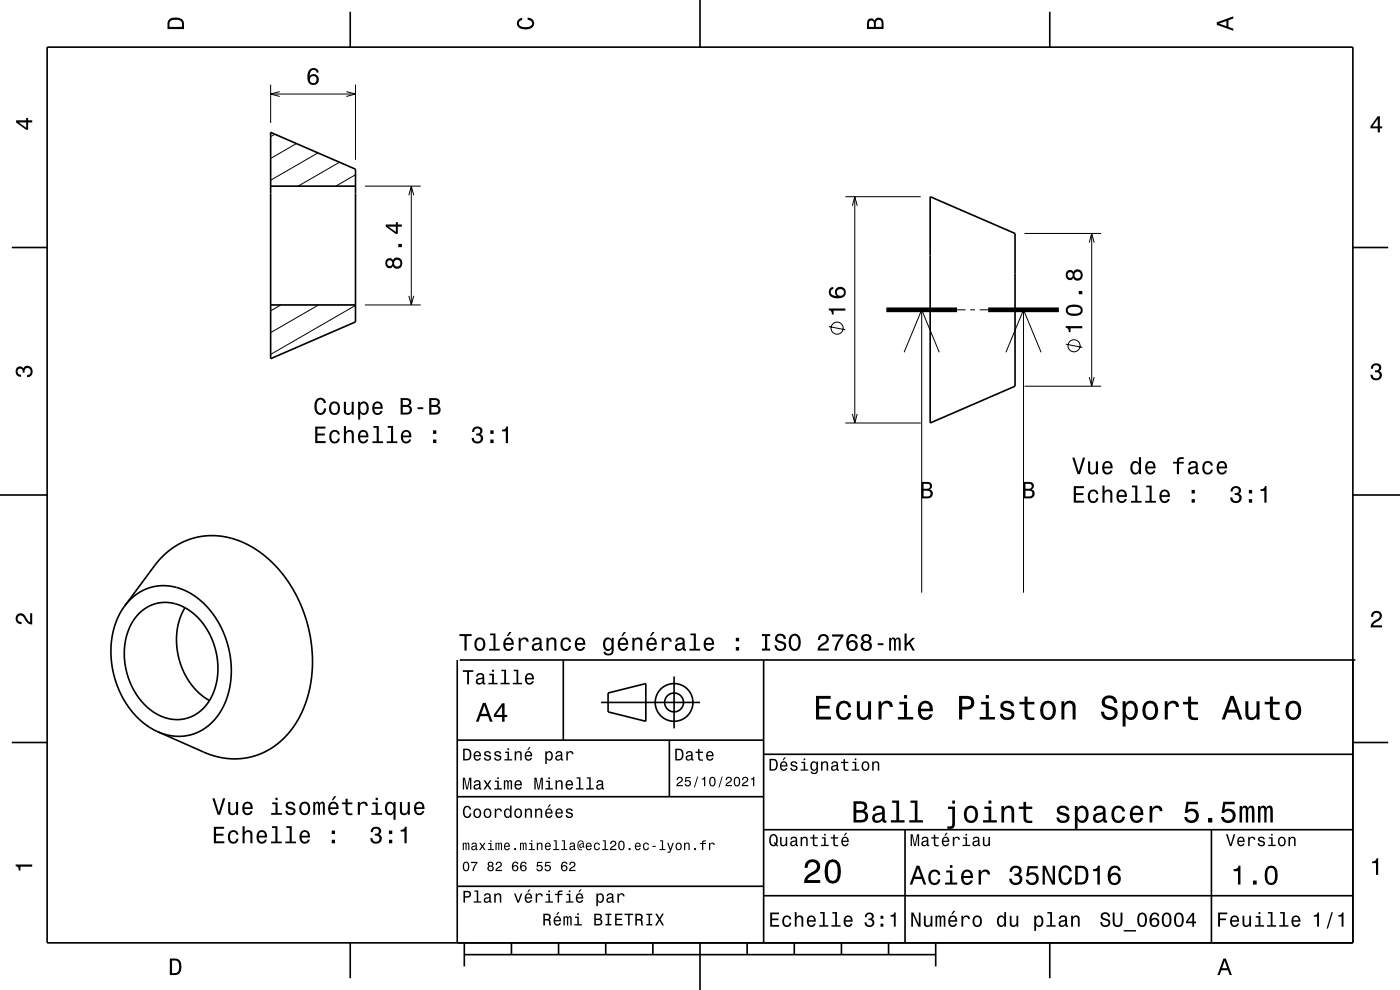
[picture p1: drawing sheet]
<svg xmlns="http://www.w3.org/2000/svg" width="297mm" height="210mm" viewBox="0 0 297 210" stroke-linecap="round" stroke-linejoin="round" font-family="sans-serif">
<g fill="none" stroke="#000" stroke-width=".21">
<path d="M57.4 17.9v8.2M57.4 19.9h18M59.3 19.4l-1.9 .5 1.9 .6M73.5 19.4l1.9 .5-1.9 .6M75.4 17.9v16M58.3 28.5l-.9 .5M62.9 30.5l-5.5 3.1M67.5 32.4l-10.1 5.8M72 34.4l-8.8 5.1M75.4 37.1l-4.2 2.4M77.4 39.5h11.9M87.3 39.5v25.2"/>
<path d="M86.7 41.4l.6-1.9 .5 1.9M179.3 41.7h16M180.8 43.7l.5-2 .6 2M181.3 41.7v48M217.3 49.5h16.3M231.1 51.5l.5-2 .5 2M231.6 49.5v32.4M59.6 64.7l-2.2 1.2M67.6 64.7l-10.2 5.9M75.4 64.8l-18 10.4M77.4 64.7h11.9M86.7 62.8l.6 1.9 .5-1.9"/>
<path d="M175.8 69.3l3.5 .7M191.8 74.7l3.7-9 3.8 9M195.5 65.7v60M203 65.7h1.8M205.8 65.7h1M207.8 65.7h1.8M213.4 74.7l3.7-9 3.8 9M217.1 65.7v60M226.1 73l3.5 .7M231.1 80l.5 1.9 .5-1.9M179.3 89.7h16M180.8 87.8l.5 1.9 .6-1.9"/>
<path d="M217.3 81.9h16.3"/>
<circle cx="177.6" cy="69.6" r="1.28"/>
<circle cx="227.8" cy="73.3" r="1.28"/>
</g>
<g fill="none" stroke="#000" stroke-width=".35">
<path d="M10 10h277v190h-277zM74.3 2.5v7.5M148.5 0v10M222.7 2.5v7.5M57.4 28.1l18 7.8v32.4l-18 7.8zM57.4 39.5h18M2.5 52.5h7.5M197.3 41.7l18 7.8v32.4l-18 7.8zM287 52.5h7.5M57.4 64.7h18M0 105h10M287 105h10"/>
<path d="M26.4 128.6l6.9-9.3 1.4-1.5 1.5-1.3 2.4-1.4 2.5-1 2.7-.4h2.7l3.1 .6 3 1.3 2.8 1.7 2.7 2.4 2.3 2.7 2 3 1.6 3.4 1.3 3.8 .7 3.9 .3 3.7-.2 3.6-.7 3.7-1.2 3.2-1.6 3-2 2.5-2.4 2.1-2.2 1.3-2.5 .9-2.7 .4h-2.7l-2.2-.4-2-.7-10.4-4.6M26.4 128.6l1.3-1.4 1.2-1.1 1.5-.9 1.4-.6 1.7-.3 1.6-.1 1.9 .3 1.7 .5 1.7 .8 1.6 1.2 2.6 2.5 1.2 1.6 1.1 1.9 .9 2 .6 1.9 .6 4 .1 1.9-.3 2.4-.3 1.9-.7 1.9-.9 1.8-1.1 1.5-1.3 1.3-1.2 1-1.6 .8-1.4 .5-1.7 .3-1.8-.1-1.8-.3-1.5-.6M26.4 128.6l-.9 1.4-.7 1.6-.7 1.9-.4 1.9-.2 3.6 .3 2.2 .4 2 1.4 3.9 2 3.4 1.4 1.6 1.5 1.3 1.5 1 1.5 .8M29.4 130.2l1.7-1.3 1.8-.8 2.1-.3 2 .2 2.2 .9 1.8 1.2 1.8 1.8 1.4 2.2 1.1 2.5 .7 2.4 .2 2.7-.2 2.6-.6 2.3-1.1 2.1-1.4 1.8-1.8 1.3-1.6 .6-1.6 .2-1.7-.1-1.8-.5-1.9-1-1.6-1.3-1.4-1.5-1.1-1.9-.9-1.8-.7-2.3-.4-2.2v-2.3l.3-2.1 .6-2 .8-1.7zM39.2 128.9l-1.1 2.4-.5 2.5-.1 2.9 .4 3 1.1 2.8 1.4 2.5 1.9 2.1 2.1 1.5M97 140v60M97.5 140h190M119.5 140v17M162 140v60M2.5 157.5h7.5M97 157h65M127.5 149h21"/>
<path d="M129 147l8-2v8l-8-2zM142 157v12M143 143.5v11M287 157.5h7.5M97 169h65M162 176h125M162 160h125M192 176v24M257 176v24M97 188h65M162 190h125M74.3 200v7.5"/>
<path d="M98.5 202.5h100M98.5 200v5M108.5 200v2.5M118.5 200v2.5M128.5 200v2.5M138.5 200v2.5M148.5 200v10M158.5 200v2.5M168.5 200v2.5M178.5 200v2.5M188.5 200v2.5M198.5 200v5"/>
<path d="M222.7 200v7.5"/>
<circle cx="143" cy="149" r="2"/>
<circle cx="143" cy="149" r="4"/>
</g>
<path d="M188 65.7h15M209.6 65.7h15" fill="none" stroke="#000" stroke-width="1" stroke-linecap="butt"/>
<g fill="#000">
<path d="M36 4a2.18 2.18 0 0 0-.5 2.2h3.5v-1.2a1.43 1.43 0 0 0-1.7-1.3zM36.3 4.4a2.15 2.15 0 0 1 2.2 .3l.1 1h-2.6v-1z" fill-rule="evenodd"/>
<path d="M65.7 14.7a2.4 2.4 0 0 0 .2 3.2 1.16 1.16 0 0 0 1.5-.3 1.16 1.16 0 0 0-.1-1.5 1.16 1.16 0 0 0-1.6 0 1.02 1.02 0 0 1 .8-1.3 .58 .58 0 0 1 .7 .6h.4a1.12 1.12 0 0 0-.7-.9 1.12 1.12 0 0 0-1.2 .2zM65.7 16.9a.75 .75 0 0 1 1.5 0 .75 .75 0 0 1-1.5 0z" fill-rule="evenodd"/>
<path d="M109.9 4.2l.9-.4v.4a.7 .7 0 0 0-.7 .5 .7 .7 0 0 0 .3 .8 1.7 1.7 0 0 0 2.5-.5 .9 .9 0 0 0-1-.8v-.5a1.24 1.24 0 0 1 1.4 1.1 1.24 1.24 0 0 1-1 1.4 2.22 2.22 0 0 1-2.5-.7l-.2-.5z" fill-rule="evenodd"/>
<path d="M184.2 4.2l-.3 .7v1.3h3.5v-1.3a.98 .98 0 0 0-.7-1.1 .98 .98 0 0 0-1.2 .6 .84 .84 0 0 0-1.3-.2zM184.5 4.5a.54 .54 0 0 1 .6-.1 .54 .54 0 0 1 .3 .6v.7h-1zM185.9 4.4a.62 .62 0 0 1 .8-.1 .62 .62 0 0 1 .3 .6v.8h-1.2z" fill-rule="evenodd"/>
<path d="M258.1 4.7v.6l3.5 1.2v-.4l-1-.4v-1.4l1-.4v-.4zM258.6 5l1.6-.5v1z" fill-rule="evenodd"/>
<path d="M3.4 25.5v.5l2.1 1.5h.5v-1.5h.8v-.5h-.8v-.5h-.4v.5zM4 26h1.6v1.1z" fill-rule="evenodd"/>
<path d="M292.3 24.7l-1.6 2.1v.4h1.6v.9h.4v-.9h.5v-.4h-.5v-2.1zM292.3 25.2v1.6h-1.1z" fill-rule="evenodd"/>
<path d="M82 55a1.05 1.05 0 0 0-.2 1.4 1.05 1.05 0 0 0 1.3 .4l.3-.4a1.11 1.11 0 0 0 1.5 .5 1.11 1.11 0 0 0 .4-1.6 1.03 1.03 0 0 0-.9-.7 1.03 1.03 0 0 0-1 .6l-.2-.2a.85 .85 0 0 0-1.2 0zM83.6 55.8a.71 .71 0 0 1 1.4 0 .71 .71 0 0 1-1.4 0zM82.1 55.8a.6 .6 0 0 1 1.2 0 .6 .6 0 0 1-1.2 0zM84.5 51.7v.7h.8v-.7zM81.8 47.6v.5l2.1 1.5h.5v-1.5h.9v-.5h-.9v-.5h-.4v.5zM82.4 48.1h1.6v1.1z" fill-rule="evenodd"/>
<path d="M175.8 65.4v.4a.77 .77 0 0 1 .7 .9h.3v-.8h2.5v-.5zM176.1 61.2a1.33 1.33 0 0 0-.1 1.4 1.33 1.33 0 0 0 1.3 .7 1.63 1.63 0 0 0 2.1-1.3 1.15 1.15 0 0 0-1.5-1.1 1.15 1.15 0 0 0-.4 1.9 1.02 1.02 0 0 1-1.3-.8 .58 .58 0 0 1 .6-.7v-.4zM177.5 62.1a.75 .75 0 0 1 1.5 0 .75 .75 0 0 1-1.5 0z" fill-rule="evenodd"/>
<path d="M226.1 69.2v.3a.77 .77 0 0 1 .6 1h.4v-.9h2.5v-.4zM226.5 64.9a1.13 1.13 0 0 0-.4 1.2 1.13 1.13 0 0 0 1 .9 2.28 2.28 0 0 0 2.5-.7 1.14 1.14 0 0 0-.9-1.6 2.85 2.85 0 0 0-2.2 .2zM226.6 65.5a2.38 2.38 0 0 1 2.6 0v.6a2.37 2.37 0 0 1-2.6 0zM228.8 61.7v.7h.8v-.7zM226.3 57.5a1.06 1.06 0 0 0-.2 1.4 1.06 1.06 0 0 0 1.3 .4l.3-.3a1.11 1.11 0 0 0 1.6 .4 1.11 1.11 0 0 0 .3-1.6 1.03 1.03 0 0 0-.9-.7 1.03 1.03 0 0 0-1 .6l-.1-.2a.85 .85 0 0 0-1.3 0zM227.9 58.3a.71 .71 0 0 1 1.4 0 .71 .71 0 0 1-1.4 0zM226.5 58.4a.59 .59 0 0 1 1.1 0 .59 .59 0 0 1-1.1 0z" fill-rule="evenodd"/>
<path d="M291.1 77.4a1.08 1.08 0 0 1 1.4-.2 1.08 1.08 0 0 1 .4 1.2l-.3 .3a1.06 1.06 0 0 1 .5 1.3 1.06 1.06 0 0 1-1.2 .7 1.1 1.1 0 0 1-1.2-1.2h.5a.71 .71 0 0 0 1 .8 .71 .71 0 0 0 .1-1.3h-.6v-.4a.61 .61 0 0 0 .8-.3 .61 .61 0 0 0-.2-.8 .61 .61 0 0 0-.9 .2l-.1 .5h-.5z" fill-rule="evenodd"/>
<path d="M3.6 78a.86 .86 0 0 1 1.4 .2 1.06 1.06 0 0 1 1.2-.6 1.06 1.06 0 0 1 .7 1.2 1.1 1.1 0 0 1-1.2 1.2v-.4a.71 .71 0 0 0 .8-1 .71 .71 0 0 0-1.3-.1v.6h-.4a.61 .61 0 0 0-.3-.8 .61 .61 0 0 0-.8 .2 .61 .61 0 0 0 .2 .8l.6 .2v.4a1.15 1.15 0 0 1-1.2-.6 1.15 1.15 0 0 1 .3-1.3z" fill-rule="evenodd"/>
<path d="M66.9 90.5v3.5h2.2v-.4h-1.8v-1.2h1.6v-.4h-1.6v-1.1h1.8v-.4zM70.1 91.6a1.53 1.53 0 0 0 .9 2.5 1.07 1.07 0 0 0 1.1-1.1h-.4a.67 .67 0 0 1-.7 .7 .67 .67 0 0 1-.7-.6 1.11 1.11 0 0 1 .7-1.5 .6 .6 0 0 1 .6 .6h.5a1.09 1.09 0 0 0-.8-1 1.09 1.09 0 0 0-1.2 .4zM73 90.4v3.6h.4v-1.6a.64 .64 0 0 1 .4-.7 .64 .64 0 0 1 .8 .3v2h.5v-1.8a.88 .88 0 0 0-.6-1 .88 .88 0 0 0-1.1 .5v-1.3zM76.2 91.6a1.54 1.54 0 0 0 .8 2.5 1.06 1.06 0 0 0 1.1-.9h-.4l-.2 .4-.4 .1a.76 .76 0 0 1-.7-.9h1.8a1.16 1.16 0 0 0-.5-1.4 1.16 1.16 0 0 0-1.5 .2zM76.6 91.8a.66 .66 0 0 1 .8-.1 .66 .66 0 0 1 .3 .7h-1.3zM79.2 90.4v.3h.7v2.9h-.9v.4h2.3v-.4h-.9v-3.2zM82.3 90.4v.3h.6v2.9h-.9v.4h2.3v-.4h-.9v-3.2zM85.3 91.6a1.54 1.54 0 0 0 .8 2.5 1.05 1.05 0 0 0 1.1-.9h-.4l-.2 .4-.4 .1a.76 .76 0 0 1-.7-.9h1.8a1.16 1.16 0 0 0-.5-1.4 1.16 1.16 0 0 0-1.5 .2zM85.7 91.8a.66 .66 0 0 1 .8-.1 .66 .66 0 0 1 .3 .7h-1.3zM91.9 93.2v.8h.7v-.8zM91.9 91.3v.7h.7v-.7z" fill-rule="evenodd"/>
<path d="M67 84.8a2.52 2.52 0 0 0 .4 3.1 1.27 1.27 0 0 0 1.8-1.3h-.5a.82 .82 0 0 1-1.1 .9 2.08 2.08 0 0 1 0-2.6 .71 .71 0 0 1 1.1 .6h.5a1.19 1.19 0 0 0-.9-1.1 1.19 1.19 0 0 0-1.3 .4zM70.1 85.5a1.53 1.53 0 0 0 .9 2.5 1.48 1.48 0 0 0 1.1-1.4 1.48 1.48 0 0 0-1.1-1.5l-.5 .1zM70.4 85.8a.67 .67 0 0 1 .7-.2 .67 .67 0 0 1 .5 .5 1.11 1.11 0 0 1-.6 1.5 1.17 1.17 0 0 1-.6-1.8zM72.9 85.2v1.8a.89 .89 0 0 0 .7 1 .89 .89 0 0 0 1-.5v.4h.4v-2.7h-.4v1.6a.65 .65 0 0 1-.4 .8 .65 .65 0 0 1-.8-.3v-2.1zM76 85.2v3.8h.4v-1.5a.93 .93 0 0 0 1 .5 .93 .93 0 0 0 .8-.8 1.5 1.5 0 0 0-1-2.1l-.5 .2-.3 .4v-.5zM76.6 85.8a.63 .63 0 0 1 .7-.2 .63 .63 0 0 1 .4 .5 1.13 1.13 0 0 1-.6 1.5 1.18 1.18 0 0 1-.5-1.8zM79.3 85.5a1.55 1.55 0 0 0 .8 2.5 1.06 1.06 0 0 0 1-.8h-.4l-.2 .3-.4 .1a.76 .76 0 0 1-.7-.9h1.8a1.17 1.17 0 0 0-.5-1.4 1.17 1.17 0 0 0-1.4 .2zM79.6 85.7a.66 .66 0 0 1 .8-.1 .66 .66 0 0 1 .3 .7h-1.3zM85 84.4v3.5h1.3a.98 .98 0 0 0 1.1-.7 .98 .98 0 0 0-.6-1.1 .86 .86 0 0 0 .4-1.1 .86 .86 0 0 0-1-.6zM85.4 84.9h.8a.53 .53 0 0 1 .6 .5 .53 .53 0 0 1-.7 .5h-.7zM85.4 86.3h.8a.61 .61 0 0 1 .7 .6 .61 .61 0 0 1-.7 .6h-.8zM88.6 86.4v.4h1.2v-.4zM91.1 84.4v3.5h1.3a.98 .98 0 0 0 1.1-.7 .98 .98 0 0 0-.6-1.1 .86 .86 0 0 0 .4-1.1 .86 .86 0 0 0-1-.6zM91.5 84.9h.7a.53 .53 0 0 1 .7 .5 .53 .53 0 0 1-.7 .5h-.7zM91.5 86.3h.8a.61 .61 0 0 1 .7 .6 .61 .61 0 0 1-.7 .6h-.8z" fill-rule="evenodd"/>
<path d="M100.4 90.8l-.3 .8h.5a.62 .62 0 0 1 .3-.7 .62 .62 0 0 1 .8 .2 .62 .62 0 0 1-.2 .8l-.5 .1v.4a.72 .72 0 0 1 1 .4 .72 .72 0 0 1-.5 .9 .72 .72 0 0 1-.9-.5l-.1-.3h-.4a1.18 1.18 0 0 0 1.5 1.2 1.18 1.18 0 0 0 .6-1.8l-.3-.2a.91 .91 0 0 0 .4-1.1 .91 .91 0 0 0-1.1-.5zM104 93.2v.8h.7v-.8zM104 91.3v.7h.7v-.7zM106.5 91.1v.4h.8v2.5h.5v-3.5h-.4a.77 .77 0 0 1-.9 .6z" fill-rule="evenodd"/>
<path d="M227.5 97.1l1.1 3.5h.5l1.1-3.5h-.5l-.8 3-1-3zM230.8 97.9v1.8a.89 .89 0 0 0 .6 .9 .89 .89 0 0 0 1.1-.4v.4h.4v-2.7h-.4v1.5a.64 .64 0 0 1-.4 .8 .64 .64 0 0 1-.8-.3v-2zM234.1 98.2a1.54 1.54 0 0 0 .8 2.5 1.05 1.05 0 0 0 1.1-.9h-.4l-.3 .4-.3 .1a.75 .75 0 0 1-.7-.9h1.7a1.16 1.16 0 0 0-.4-1.4 1.16 1.16 0 0 0-1.5 .2zM234.5 98.4a.66 .66 0 0 1 .8-.2 .66 .66 0 0 1 .3 .8h-1.3zM240.1 98.2a1.57 1.57 0 0 0 .7 2.5l.5-.2 .3-.3v.4h.5v-3.6h-.5v1.3a.89 .89 0 0 0-1.5-.1zM240.4 98.4a.62 .62 0 0 1 .7-.2 .62 .62 0 0 1 .5 .6 1.11 1.11 0 0 1-.7 1.5 1.19 1.19 0 0 1-.5-1.9zM243.2 98.2a1.54 1.54 0 0 0 .8 2.5 1.06 1.06 0 0 0 1.1-.9h-.4l-.3 .4-.3 .1a.75 .75 0 0 1-.7-.9h1.7a1.16 1.16 0 0 0-.4-1.4 1.16 1.16 0 0 0-1.5 .2zM243.6 98.4a.66 .66 0 0 1 .8-.2 .66 .66 0 0 1 .3 .8h-1.3zM248.9 98v.3h.8v2.3h.4v-2.3h1v-.3h-1l.1-.4 .3-.2h.6v-.4a1.04 1.04 0 0 0-1.4 .7v.3zM252.4 98l-.3 .7h.4a.55 .55 0 0 1 .7-.6 .55 .55 0 0 1 .4 .8l-.2 .1a1.14 1.14 0 0 0-1.4 .9 .73 .73 0 0 0 .8 .8l.5-.1 .4-.4 .1 .3 .6 .1v-.4h-.3v-1.6a1.02 1.02 0 0 0-.7-.8 1.02 1.02 0 0 0-1 .2zM252.6 99.5l1.1-.3a.77 .77 0 0 1-.2 .9 .77 .77 0 0 1-.9 .1l-.1-.4zM255.4 98.2a1.52 1.52 0 0 0 .8 2.5 1.05 1.05 0 0 0 1.1-1.1h-.4a.67 .67 0 0 1-.7 .7 .67 .67 0 0 1-.7-.6 1.12 1.12 0 0 1 .7-1.5 .6 .6 0 0 1 .7 .6h.4a1.09 1.09 0 0 0-.8-1 1.09 1.09 0 0 0-1.1 .4zM258.4 98.2a1.54 1.54 0 0 0 .8 2.5 1.06 1.06 0 0 0 1.1-.9h-.5l-.2 .4-.4 .1a.75 .75 0 0 1-.6-.9h1.7a1.16 1.16 0 0 0-.5-1.4 1.16 1.16 0 0 0-1.4 .2zM258.7 98.4a.66 .66 0 0 1 .8-.2 .66 .66 0 0 1 .4 .8h-1.3z" fill-rule="evenodd"/>
<path d="M195.5 102.2v3.5h1.3a.98 .98 0 0 0 1.1-.7 .98 .98 0 0 0-.6-1.2 .86 .86 0 0 0 .4-1 .86 .86 0 0 0-1-.6zM195.9 102.6h.8a.53 .53 0 0 1 .6 .6 .53 .53 0 0 1-.7 .5h-.7zM195.9 104.1h.8a.61 .61 0 0 1 .7 .6 .61 .61 0 0 1-.7 .6h-.8z" fill-rule="evenodd"/>
<path d="M217.1 102.2v3.5h1.3a.98 .98 0 0 0 1.1-.7 .98 .98 0 0 0-.6-1.2 .86 .86 0 0 0 .4-1 .86 .86 0 0 0-1-.6zM217.5 102.6h.8a.53 .53 0 0 1 .6 .6 .53 .53 0 0 1-.7 .5h-.7zM217.5 104.1h.8a.61 .61 0 0 1 .7 .6 .61 .61 0 0 1-.7 .6h-.8z" fill-rule="evenodd"/>
<path d="M227.8 103.1v3.5h2.2v-.4h-1.7v-1.2h1.5v-.4h-1.5v-1h1.7v-.5zM231.1 104.2a1.52 1.52 0 0 0 .8 2.5 1.05 1.05 0 0 0 1.1-1h-.4a.67 .67 0 0 1-.6 .6 .67 .67 0 0 1-.7-.6 1.12 1.12 0 0 1 .6-1.5 .6 .6 0 0 1 .7 .6h.4a1.09 1.09 0 0 0-.8-.9 1.09 1.09 0 0 0-1.1 .3zM233.9 103v3.6h.4v-1.5a.63 .63 0 0 1 .4-.8 .63 .63 0 0 1 .8 .3v2h.5v-1.8a.88 .88 0 0 0-.6-.9 .88 .88 0 0 0-1.1 .4v-1.3zM237.1 104.2a1.54 1.54 0 0 0 .8 2.5 1.06 1.06 0 0 0 1.1-.8h-.4l-.2 .3-.4 .1a.75 .75 0 0 1-.7-.9h1.8a1.17 1.17 0 0 0-.5-1.4 1.17 1.17 0 0 0-1.5 .2zM237.5 104.4a.66 .66 0 0 1 .8-.1 .66 .66 0 0 1 .3 .7h-1.3zM240.1 103v.4h.7v2.9h-.9v.3h2.3v-.3h-.9v-3.3zM243.2 103v.4h.7v2.9h-.9v.3h2.2v-.3h-.9v-3.3zM246.3 104.2a1.54 1.54 0 0 0 .8 2.5 1.06 1.06 0 0 0 1-.8h-.4l-.2 .3-.4 .1a.76 .76 0 0 1-.7-.9h1.8a1.17 1.17 0 0 0-.5-1.4 1.17 1.17 0 0 0-1.4 .2zM246.6 104.4a.66 .66 0 0 1 .8-.1 .66 .66 0 0 1 .3 .7h-1.3zM252.8 105.9v.7h.7v-.7zM252.8 103.9v.8h.7v-.8z" fill-rule="evenodd"/>
<path d="M261.4 103.4l-.3 .9h.4a.62 .62 0 0 1 .3-.8 .62 .62 0 0 1 .8 .3 .62 .62 0 0 1-.2 .8h-.5v.4a.72 .72 0 0 1 1 .4 .72 .72 0 0 1-.5 1 .72 .72 0 0 1-.9-.5l-.1-.4h-.4a1.18 1.18 0 0 0 1.5 1.2 1.18 1.18 0 0 0 .6-1.8l-.3-.1a.9 .9 0 0 0 .4-1.2 .9 .9 0 0 0-1-.5zM264.9 105.9v.7h.7v-.7zM264.9 103.9v.8h.7v-.8zM267.4 103.8v.3h.8v2.5h.5v-3.5h-.4a.77 .77 0 0 1-.9 .7z" fill-rule="evenodd"/>
<path d="M3.6 130.4a1.22 1.22 0 0 1 2 .7l.4 .6 .4 .3v-1.9h.4v2.4a1.8 1.8 0 0 1-1.7-1.4 .71 .71 0 0 0-.9-.5 .71 .71 0 0 0-.5 .8 .71 .71 0 0 0 .9 .5v.5a1.18 1.18 0 0 1-1.2-.7 1.18 1.18 0 0 1 .2-1.3z" fill-rule="evenodd"/>
<path d="M97.5 134.5v.4h1v3.1h.5v-3.1h1.1v-.4zM100.9 135.6a1.53 1.53 0 0 0 .9 2.5 1.48 1.48 0 0 0 1.2-1.5 1.48 1.48 0 0 0-1.2-1.4l-.5 .1zM101.3 135.9a.67 .67 0 0 1 .7-.3 .67 .67 0 0 1 .5 .6 1.11 1.11 0 0 1-.7 1.5 1.17 1.17 0 0 1-.5-1.8zM104 134.4v.4h.7v2.8h-.9v.4h2.2v-.4h-.9v-3.2zM108 134.1l-.5 .8h.3l.7-.8zM107.1 135.6a1.54 1.54 0 0 0 .8 2.5 1.06 1.06 0 0 0 1-.9h-.4l-.2 .4-.4 .1a.76 .76 0 0 1-.7-.9h1.8a1.17 1.17 0 0 0-.5-1.4 1.17 1.17 0 0 0-1.4 .2zM107.4 135.8a.66 .66 0 0 1 .8-.1 .66 .66 0 0 1 .3 .7h-1.3zM110 135.3v2.7h.5v-1.5a.67 .67 0 0 1 .3-.8 .67 .67 0 0 1 .9 .2v.2h.4a.89 .89 0 0 0-.6-.9 .89 .89 0 0 0-1.1 .5v-.4zM113.2 135.4l-.3 .7h.4a.55 .55 0 0 1 .7-.5 .55 .55 0 0 1 .4 .7l-.2 .1a1 1 0 0 0-1.1 .2 1 1 0 0 0-.2 1 .94 .94 0 0 0 1.6 .1l.1 .3h.6v-.3l-.3-.1v-.2v-1.4a1.02 1.02 0 0 0-.7-.8 1.02 1.02 0 0 0-1 .2zM113.4 136.9l1.1-.3a.77 .77 0 0 1-.2 .9 .77 .77 0 0 1-.9 .1l-.1-.3zM115.9 135.3v2.7h.5v-1.6a.64 .64 0 0 1 .4-.7 .64 .64 0 0 1 .8 .3v2h.4v-1.8a.89 .89 0 0 0-.6-1 .89 .89 0 0 0-1 .5v-.4zM119.2 135.6a1.53 1.53 0 0 0 .8 2.5 1.05 1.05 0 0 0 1.1-1.1h-.4a.67 .67 0 0 1-.6 .7 .67 .67 0 0 1-.7-.6 1.12 1.12 0 0 1 .7-1.5 .6 .6 0 0 1 .6 .6h.4a1.09 1.09 0 0 0-.7-1 1.09 1.09 0 0 0-1.2 .4zM122.2 135.6a1.54 1.54 0 0 0 .8 2.5 1.06 1.06 0 0 0 1.1-.9h-.4l-.2 .4-.4 .1a.76 .76 0 0 1-.7-.9h1.8a1.16 1.16 0 0 0-.5-1.4 1.16 1.16 0 0 0-1.5 .2zM122.6 135.8a.66 .66 0 0 1 .8-.1 .66 .66 0 0 1 .3 .7h-1.3zM128.2 135.6a1.57 1.57 0 0 0 .8 2.5l.4-.1 .4-.4a.73 .73 0 0 1-.3 1 .73 .73 0 0 1-1-.3h-.5a1.1 1.1 0 0 0 1.3 .8 1.1 1.1 0 0 0 .9-1.2v-2.6h-.4v.4l-.4-.4a.89 .89 0 0 0-1.2 .3zM128.6 135.9a.63 .63 0 0 1 .6-.3 .63 .63 0 0 1 .5 .6 1.1 1.1 0 0 1-.7 1.5 1.2 1.2 0 0 1-.4-1.8zM132.3 134.1l-.5 .8h.3l.7-.8zM131.3 135.6a1.54 1.54 0 0 0 .8 2.5 1.06 1.06 0 0 0 1.1-.9h-.4l-.2 .4-.4 .1a.76 .76 0 0 1-.7-.9h1.8a1.17 1.17 0 0 0-.5-1.4 1.17 1.17 0 0 0-1.5 .2zM131.7 135.8a.66 .66 0 0 1 .8-.1 .66 .66 0 0 1 .3 .7h-1.3zM134.2 135.3v2.7h.4v-1.6a.63 .63 0 0 1 .4-.7 .63 .63 0 0 1 .8 .3v2h.5v-1.8a.89 .89 0 0 0-.7-1 .89 .89 0 0 0-1 .5v-.4zM138.4 134.1l-.5 .8h.3l.7-.8zM137.4 135.6a1.54 1.54 0 0 0 .8 2.5 1.06 1.06 0 0 0 1.1-.9h-.4l-.3 .4-.3 .1a.76 .76 0 0 1-.7-.9h1.8a1.16 1.16 0 0 0-.5-1.4 1.16 1.16 0 0 0-1.5 .2zM137.8 135.8a.66 .66 0 0 1 .8-.1 .66 .66 0 0 1 .3 .7h-1.3zM140.4 135.3v2.7h.4v-1.5a.67 .67 0 0 1 .4-.8 .67 .67 0 0 1 .8 .2l.1 .2h.4a.89 .89 0 0 0-.7-.9 .89 .89 0 0 0-1 .5v-.4zM143.5 135.4l-.2 .7h.4a.55 .55 0 0 1 .7-.5 .55 .55 0 0 1 .3 .7l-.2 .1a1 1 0 0 0-1 .2 1 1 0 0 0-.3 1 .94 .94 0 0 0 1.7 .1l.1 .3h.5v-.3l-.2-.1v-1.6a1.02 1.02 0 0 0-1.8-.6zM143.7 136.9l1.1-.3a.77 .77 0 0 1-.2 .9 .77 .77 0 0 1-.9 .1l-.1-.3zM146.5 134.4v.4h.7v2.8h-.9v.4h2.2v-.4h-.9v-3.2zM149.6 135.6a1.54 1.54 0 0 0 .8 2.5 1.06 1.06 0 0 0 1.1-.9h-.5l-.2 .4-.4 .1a.76 .76 0 0 1-.7-.9h1.8a1.16 1.16 0 0 0-.5-1.4 1.16 1.16 0 0 0-1.4 .2zM149.9 135.8a.66 .66 0 0 1 .8-.1 .66 .66 0 0 1 .3 .7h-1.3zM156.1 137.3v.7h.7v-.7zM156.1 135.3v.7h.7v-.7zM161.6 134.5v.4h.7v2.7h-.7v.4h1.8v-.4h-.6v-2.7h.6v-.4zM164.7 134.7a.97 .97 0 0 0-.2 1.1 .97 .97 0 0 0 .9 .6 .77 .77 0 0 1 .9 .9 .84 .84 0 0 1-.9 .3 .84 .84 0 0 1-.6-.8h-.5a1.21 1.21 0 0 0 1.5 1.3 1.21 1.21 0 0 0 .7-1.8l-1.2-.4a.58 .58 0 0 1-.4-.8 .58 .58 0 0 1 .9-.2l.2 .1 .3 .5h.4a1.16 1.16 0 0 0-.7-1.1 1.16 1.16 0 0 0-1.3 .3zM167.6 134.9a2.52 2.52 0 0 0 .5 3.1 1.21 1.21 0 0 0 1.7-1 1.93 1.93 0 0 0-.9-2.6l-.8 .1zM168.3 134.9l.3-.1a1.7 1.7 0 0 1 .3 2.8l-.3 .1a1.12 1.12 0 0 1-.8-1.4v-.7zM173.8 134.8l-.3 .9h.5a.7 .7 0 0 1 .5-.8 .7 .7 0 0 1 .8 .5 .7 .7 0 0 1-.5 .9 1.8 1.8 0 0 0-1.4 1.7h2.4v-.4h-1.9a2.23 2.23 0 0 1 1.5-1.2 1.13 1.13 0 0 0 .1-1.7 1.13 1.13 0 0 0-1.7 .1zM176.5 134.6v.4h1.9a5.2 5.2 0 0 0-1.4 3h.5a5.2 5.2 0 0 1 1.4-3v-.4zM180.1 134.8a2.4 2.4 0 0 0 .1 3.2 1.16 1.16 0 0 0 1.6-.3 1.16 1.16 0 0 0-.2-1.6 1.16 1.16 0 0 0-1.6 .1 1.02 1.02 0 0 1 .8-1.3 .58 .58 0 0 1 .7 .5h.4a1.11 1.11 0 0 0-.7-.9 1.11 1.11 0 0 0-1.1 .3zM180 137a.75 .75 0 0 1 1.5 0 .75 .75 0 0 1-1.5 0zM183 134.7a.83 .83 0 0 0 .1 1.4 1.11 1.11 0 0 0-.4 1.6 1.11 1.11 0 0 0 1.6 .3 1.03 1.03 0 0 0 .7-.9 1.03 1.03 0 0 0-.6-1 .88 .88 0 0 0 .4-1.1 .88 .88 0 0 0-1-.5zM183 137a.75 .75 0 0 1 1.5 0 .75 .75 0 0 1-1.5 0zM183.2 135.5a.59 .59 0 0 1 1.1 0 .59 .59 0 0 1-1.1 0zM186.2 136.5v.3h1.2v-.3zM188.6 135.3v2.7h.4l.1-2.1 .3-.3 .2 .3 .1 2.1h.3v-1.8a.5 .5 0 0 1 .4-.6l.2 .1 .1 .4v1.9h.4v-1.9a.69 .69 0 0 0-.6-.9l-.5 .4-.2-.3-.3-.1-.5 .4v-.3zM191.9 134.4v3.6h.4v-.9l.5-.5 .8 1.4h.5l-1-1.7 1-1h-.5l-1.3 1.2v-2.1z" fill-rule="evenodd"/>
<path d="M291.2 129.9a1.18 1.18 0 0 1 1.9 .3 1.18 1.18 0 0 1-1 1.7l-.5 .3-.3 .5h1.9v.4h-2.4a1.8 1.8 0 0 1 1.4-1.8 .71 .71 0 0 0 .5-.8 .71 .71 0 0 0-.9-.5 .71 .71 0 0 0-.5 .8h-.4z" fill-rule="evenodd"/>
<path d="M98.2 158.8v2.5h.9a1.37 1.37 0 0 0 .7-2.2 1.56 1.56 0 0 0-1.6-.3zM98.6 159.1a.98 .98 0 0 1 1.1 .7 .98 .98 0 0 1-.6 1.2h-.5zM100.7 159.6a1.04 1.04 0 0 0-.2 1.2 1.04 1.04 0 0 0 1 .5l.5-.5h-.3l-.4 .3a.54 .54 0 0 1-.5-.7h1.3a.83 .83 0 0 0-.4-.9 .83 .83 0 0 0-1 .1zM100.9 159.7l.2-.1a.47 .47 0 0 1 .5 .1 .47 .47 0 0 1 .1 .5h-.9zM102.9 159.5l-.2 .1a.69 .69 0 0 0 .9 .9l.2 .1a.43 .43 0 0 1-.4 .5 .43 .43 0 0 1-.4-.4h-.3a.74 .74 0 0 0 .9 .7 .74 .74 0 0 0 .5-1l-1-.4a.38 .38 0 0 1 .3-.5 .38 .38 0 0 1 .4 .4h.3a.78 .78 0 0 0-1.2-.4zM105.1 159.5l-.2 .1a.69 .69 0 0 0 .9 .9l.2 .1a.43 .43 0 0 1-.4 .5 .43 .43 0 0 1-.5-.4h-.3a.74 .74 0 0 0 .9 .7 .74 .74 0 0 0 .5-1l-.9-.4a.38 .38 0 0 1 .3-.5 .38 .38 0 0 1 .4 .4h.3a.77 .77 0 0 0-1.2-.4zM107.2 159.4v.3h.5v1.3h-.7v.3h1.6v-.3h-.6v-1.6zM107.7 158.7v.4h.3v-.4zM109.2 159.4v1.9h.3v-1.1a.45 .45 0 0 1 .4-.6 .45 .45 0 0 1 .5 .5v1.2h.3v-1.3a.63 .63 0 0 0-.5-.7 .63 .63 0 0 0-.7 .4v-.3zM112.2 158.5l-.4 .6h.3l.5-.6zM111.5 159.6a1.04 1.04 0 0 0-.2 1.2 1.04 1.04 0 0 0 1.1 .5l.5-.5h-.3l-.5 .3a.54 .54 0 0 1-.5-.7h1.3a.83 .83 0 0 0-.4-.9 .83 .83 0 0 0-1 .1zM111.8 159.7l.1-.1a.48 .48 0 0 1 .5 .1 .48 .48 0 0 1 .2 .5h-1zM115.7 159.4v2.7h.3v-1.1a.66 .66 0 0 0 .7 .4 .66 .66 0 0 0 .5-.6 .91 .91 0 0 0 0-1.1 .91 .91 0 0 0-1-.3l-.2 .3v-.3zM116.1 159.8a.45 .45 0 0 1 .5-.2 .45 .45 0 0 1 .3 .4 .65 .65 0 0 1 .1 .8 .65 .65 0 0 1-.7 .2 .98 .98 0 0 1-.2-1.2zM118.1 159.5l-.2 .4h.3a.39 .39 0 0 1 .4-.3 .39 .39 0 0 1 .3 .5h-.1a.65 .65 0 0 0-1 .4 .65 .65 0 0 0 .6 .9l.6-.3 .1 .2h.4v-.2l-.2-.1v-1.1a.72 .72 0 0 0-.5-.6 .72 .72 0 0 0-.7 .2zM118.2 160.6l.8-.3a.55 .55 0 0 1-.2 .7 .55 .55 0 0 1-.6 0zM120.1 159.4v1.9h.4v-1.1a.47 .47 0 0 1 .2-.6 .47 .47 0 0 1 .6 .2v.2h.4a.64 .64 0 0 0-.5-.7 .64 .64 0 0 0-.8 .4v-.3z" fill-rule="evenodd"/>
<path d="M98.2 142.2v.3h.9v2.7h.4v-2.7h.9v-.3zM101.3 143l-.3 .5h.4a.47 .47 0 0 1 .5-.4 .47 .47 0 0 1 .4 .6l-.2 .1a.84 .84 0 0 0-1 .2 .84 .84 0 0 0 0 1.1 .9 .9 0 0 0 1.3-.2l.1 .2 .5 .1v-.3l-.3-.1v-1.3a.87 .87 0 0 0-1.4-.5zM101.4 144.3l.9-.3a.66 .66 0 0 1-.1 .7 .66 .66 0 0 1-.8 .1zM103.8 142.9v.3h.6v1.6h-.8v.4h2v-.4h-.8v-1.9zM104.4 142.1v.4h.4v-.4zM106.4 142.1v.3h.6v2.4h-.8v.4h1.9v-.4h-.7v-2.7zM109 142.1v.3h.6v2.4h-.8v.4h1.9v-.4h-.7v-2.7zM111.6 143.1a1.32 1.32 0 0 0 .7 2.1 .9 .9 0 0 0 .9-.7h-.3l-.2 .3-.4 .1a.65 .65 0 0 1-.6-.8h1.6a1 1 0 0 0-.4-1.2 1 1 0 0 0-1.3 .2zM111.9 143.3a.57 .57 0 0 1 .7-.1 .57 .57 0 0 1 .3 .6h-1.2z" fill-rule="evenodd"/>
<path d="M102.4 149.1l-1.4 4h.5l.4-1.2h1.6l.4 1.2h.6l-1.5-4zM102.7 149.7l.7 1.7h-1.3zM106.5 149.2l-1.7 2.4v.5h1.7v1h.5v-1h.6v-.5h-.6v-2.4zM106.5 149.9v1.7h-1.3z" fill-rule="evenodd"/>
<path d="M143.2 158.8v2.5h.9a1.37 1.37 0 0 0 .7-2.2 1.56 1.56 0 0 0-1.6-.3zM143.6 159.1a.98 .98 0 0 1 1.1 .7 .98 .98 0 0 1-.6 1.2h-.5zM145.7 159.5l-.2 .4h.3a.39 .39 0 0 1 .5-.3 .39 .39 0 0 1 .3 .5h-.2a.65 .65 0 0 0-.9 .4 .65 .65 0 0 0 .5 .9l.7-.3v.2h.4v-.2l-.1-.1-.1-1.1a.73 .73 0 0 0-.4-.6 .73 .73 0 0 0-.8 .2zM145.8 160.6l.8-.3a.55 .55 0 0 1-.1 .7 .55 .55 0 0 1-.7 0zM148.1 158.9v.5h-.5v.3h.5v1.3a.75 .75 0 0 0 1 .4v-.3a.48 .48 0 0 1-.7-.3v-1.1h.7v-.3h-.7v-.5zM150 159.6a1.04 1.04 0 0 0-.2 1.2 1.04 1.04 0 0 0 1.1 .5l.5-.5h-.4l-.4 .3a.54 .54 0 0 1-.5-.7h1.3a.83 .83 0 0 0-.4-.9 .83 .83 0 0 0-1 .1zM150.3 159.7l.1-.1a.48 .48 0 0 1 .5 .1 .48 .48 0 0 1 .2 .5h-1z" fill-rule="evenodd"/>
<path d="M173.1 147.6v5h3.2v-.6h-2.5v-1.7h2.2v-.6h-2.2v-1.5h2.4v-.6zM177.8 149.2a2.59 2.59 0 0 0 .5 3.4 1.58 1.58 0 0 0 2.3-1.4h-.6a.95 .95 0 0 1-.9 1 .95 .95 0 0 1-1-.9 1.59 1.59 0 0 1 .9-2.1 .85 .85 0 0 1 .9 .8h.7a1.56 1.56 0 0 0-1.1-1.3 1.56 1.56 0 0 0-1.7 .5zM181.8 148.8v2.5a1.27 1.27 0 0 0 .9 1.4 1.27 1.27 0 0 0 1.5-.7v.6h.6v-3.8h-.6v2.2a.92 .92 0 0 1-.6 1.1 .92 .92 0 0 1-1.2-.4v-2.9zM186.4 148.8v3.8h.6v-2.2a.95 .95 0 0 1 .5-1.1 .95 .95 0 0 1 1.2 .3l.1 .4h.6a1.28 1.28 0 0 0-1-1.4 1.28 1.28 0 0 0-1.4 .8v-.6zM190.8 148.9v.5h1v2.7h-1.3v.5h3.2v-.5h-1.3v-3.2zM191.8 147.4v.8h.6v-.8zM195.1 149.2a2.62 2.62 0 0 0 .5 3.4 1.57 1.57 0 0 0 2.2-1.1h-.6l-.3 .5-.5 .2a1.08 1.08 0 0 1-1-1.3h2.5a1.66 1.66 0 0 0-.7-2 1.66 1.66 0 0 0-2.1 .3zM195.6 149.5a.94 .94 0 0 1 1.2-.2 .94 .94 0 0 1 .5 1h-1.9zM203.5 147.6v5h.6v-2.1h.8a1.47 1.47 0 0 0 1.8-1.2 1.47 1.47 0 0 0-1.5-1.7zM204.1 148.2a1.6 1.6 0 0 1 1.8 .5 .86 .86 0 0 1 0 .9 .86 .86 0 0 1-.9 .3h-.9zM208.1 148.9v.5h1v2.7h-1.3v.5h3.3v-.5h-1.3v-3.2zM209.1 147.4v.8h.7v-.8zM212.6 148.9a1.08 1.08 0 0 0-.3 1.2 1.08 1.08 0 0 0 1 .7l1.1 .4a.57 .57 0 0 1 .2 .6 .57 .57 0 0 1-.5 .4 .96 .96 0 0 1-1.4-.8h-.6a1.6 1.6 0 0 0 1.3 1.4 1.6 1.6 0 0 0 1.7-.8 1.13 1.13 0 0 0-1-1.6l-1.1-.3-.2-.4a.87 .87 0 0 1 .9-.5 .87 .87 0 0 1 .8 .6h.6a1.41 1.41 0 0 0-2.1-1.1zM217.4 147.8v1.1h-1.1v.5h1.1v2.6l.2 .4 .4 .3h1.4v-.5a.97 .97 0 0 1-1.4-.5v-2.3h1.4v-.5h-1.4v-1.1zM221.1 149.2a2.56 2.56 0 0 0 .5 3.4 1.72 1.72 0 0 0 1.8-.2 1.72 1.72 0 0 0 .6-1.7 1.7 1.7 0 0 0-.9-1.9 1.7 1.7 0 0 0-2 .4zM221.6 149.6a.96 .96 0 0 1 1-.4 .96 .96 0 0 1 .7 .8 1.59 1.59 0 0 1-1 2.2 1.19 1.19 0 0 1-1-1.5zM225.2 148.8v3.8h.6v-2.2a.97 .97 0 0 1 .5-1.1 .97 .97 0 0 1 1.1 .2l.1 .7v2.4h.7v-2.5a1.27 1.27 0 0 0-.9-1.4 1.27 1.27 0 0 0-1.5 .6v-.5zM234.1 147.9a1.38 1.38 0 0 0-.3 1.5 1.38 1.38 0 0 0 1.3 .9 1.25 1.25 0 0 1 1.4 .9 1.15 1.15 0 0 1-1.3 .9 1.15 1.15 0 0 1-1-1.1h-.7a1.8 1.8 0 0 0 1.7 1.8 1.8 1.8 0 0 0 1.9-1.6 1.46 1.46 0 0 0-1.5-1.4l-.6-.2a.83 .83 0 0 1-.5-1.1 .83 .83 0 0 1 1.2-.3l.5 .5 .1 .4h.7a1.67 1.67 0 0 0-1-1.6 1.67 1.67 0 0 0-1.9 .4zM238.2 148.8v5.3h.6v-2.1a1.32 1.32 0 0 0 1.4 .7 1.32 1.32 0 0 0 1.1-1.1 2.43 2.43 0 0 0-.8-2.8 1.21 1.21 0 0 0-1.7 .5v-.5zM239.1 149.6a.9 .9 0 0 1 .9-.4 .9 .9 0 0 1 .7 .8 1.61 1.61 0 0 1-.9 2.2 1.18 1.18 0 0 1-1-1.5zM242.8 149.2a2.56 2.56 0 0 0 .5 3.4 1.72 1.72 0 0 0 1.8-.2 1.72 1.72 0 0 0 .6-1.7 1.7 1.7 0 0 0-.9-1.9 1.7 1.7 0 0 0-2 .4zM243.3 149.6a.96 .96 0 0 1 1-.4 .96 .96 0 0 1 .7 .8 1.59 1.59 0 0 1-1 2.2 1.19 1.19 0 0 1-1-1.5zM247.1 148.8v3.8h.6v-2.2a.95 .95 0 0 1 .5-1.1 .95 .95 0 0 1 1.2 .3l.1 .4h.6a1.28 1.28 0 0 0-1-1.4 1.28 1.28 0 0 0-1.4 .8v-.6zM252 147.8v1.1h-1v.5h1l.1 2.6 .2 .4 .4 .3h1.4v-.5a.97 .97 0 0 1-1.4-.5v-2.3h1.4v-.5h-1.4v-1.1zM261 147.6l-1.8 5h.6l.6-1.4h2l.5 1.4h.7l-1.9-5zM261.4 148.3l.7 2.2h-1.5zM264.2 148.8v2.5a1.27 1.27 0 0 0 .9 1.4 1.27 1.27 0 0 0 1.5-.7v.6h.6v-3.8h-.6v2.2a.92 .92 0 0 1-.6 1.1 .92 .92 0 0 1-1.1-.4l-.1-2.9zM269.4 147.8v1.1h-1.1v.5h1.1v2.6l.2 .4 .4 .3 .7 .1 .8-.1v-.5a.97 .97 0 0 1-1.4-.5l-.1-2.3h1.5v-.5h-1.5v-1.1zM273.1 149.2a2.56 2.56 0 0 0 .6 3.4 1.72 1.72 0 0 0 1.8-.2 1.72 1.72 0 0 0 .6-1.7 1.7 1.7 0 0 0-.9-1.9 1.7 1.7 0 0 0-2.1 .4zM273.6 149.6a.96 .96 0 0 1 1-.4 .96 .96 0 0 1 .7 .8 1.59 1.59 0 0 1-.9 2.2 1.19 1.19 0 0 1-1.1-1.5z" fill-rule="evenodd"/>
<path d="M45.4 175.4v3.5h2.2v-.4h-1.8v-1.2h1.6v-.4h-1.6v-1.1h1.7v-.4zM48.6 176.5a1.53 1.53 0 0 0 .9 2.5 1.06 1.06 0 0 0 1.1-1.1h-.4a.67 .67 0 0 1-.7 .7 .67 .67 0 0 1-.7-.6 1.11 1.11 0 0 1 .7-1.5 .6 .6 0 0 1 .6 .6h.5a1.09 1.09 0 0 0-.8-1 1.09 1.09 0 0 0-1.2 .4zM51.5 175.3v3.6h.4v-1.6a.63 .63 0 0 1 .5-.8 .63 .63 0 0 1 .7 .7v1.7h.5v-1.8a.88 .88 0 0 0-.6-1 .88 .88 0 0 0-1.1 .5v-1.3zM54.7 176.5a1.54 1.54 0 0 0 .8 2.5 1.05 1.05 0 0 0 1.1-.9h-.4l-.2 .4-.4 .1a.76 .76 0 0 1-.7-.9h1.8a1.16 1.16 0 0 0-.5-1.4 1.16 1.16 0 0 0-1.5 .2zM55.1 176.7a.66 .66 0 0 1 .8-.2 .66 .66 0 0 1 .3 .8h-1.3zM57.7 175.3v.3h.7v2.9h-.9v.4h2.3v-.4h-.9v-3.2zM60.8 175.3v.3h.6v2.9h-.9v.4h2.3v-.4h-.9v-3.2zM63.8 176.5a1.54 1.54 0 0 0 .8 2.5 1.06 1.06 0 0 0 1.1-.9h-.4l-.2 .4-.4 .1a.76 .76 0 0 1-.7-.9h1.8a1.16 1.16 0 0 0-.5-1.4 1.16 1.16 0 0 0-1.5 .2zM64.2 176.7a.66 .66 0 0 1 .8-.2 .66 .66 0 0 1 .3 .8h-1.3zM70.4 178.1v.8h.7v-.8zM70.4 176.2v.7h.7v-.7z" fill-rule="evenodd"/>
<path d="M45 169.3l1.2 3.5h.5l1.1-3.5h-.5l-.9 3-.9-3zM48.4 170.1v1.8a.89 .89 0 0 0 .6 1 .89 .89 0 0 0 1.1-.5v.4h.4v-2.7h-.4v1.6a.65 .65 0 0 1-.4 .8 .65 .65 0 0 1-.8-.3l-.1-2.1zM51.7 170.4a1.54 1.54 0 0 0 .8 2.5 1.06 1.06 0 0 0 1.1-.8h-.5l-.2 .3-.4 .1a.76 .76 0 0 1-.7-.9h1.8a1.17 1.17 0 0 0-.5-1.4 1.17 1.17 0 0 0-1.4 .2zM52 170.6a.66 .66 0 0 1 .8-.1 .66 .66 0 0 1 .4 .7h-1.4zM57.7 170.2v.4h.7v1.9h-.9v.3h2.3v-.3h-.9v-2.3zM58.4 169.2v.5h.5v-.5zM60.9 170.3a.75 .75 0 0 0-.3 .8 .75 .75 0 0 0 .8 .5l.8 .3a.63 .63 0 0 1-.6 .7 .63 .63 0 0 1-.6-.6h-.5a1.07 1.07 0 0 0 1.2 .9 1.07 1.07 0 0 0 .9-1.2l-.4-.3-1.1-.4a.53 .53 0 0 1 .5-.7 .53 .53 0 0 1 .6 .5h.4a1.03 1.03 0 0 0-.7-.8 1.03 1.03 0 0 0-1 .3zM63.8 170.4a1.53 1.53 0 0 0 .8 2.5 1.48 1.48 0 0 0 1.2-1.4 1.48 1.48 0 0 0-1.2-1.5l-.4 .1zM64.1 170.7a.67 .67 0 0 1 .7-.3 .67 .67 0 0 1 .5 .6 1.11 1.11 0 0 1-.7 1.5 1.17 1.17 0 0 1-.5-1.8zM66.5 170.1v2.7h.4v-2l.2-.4h.3l.1 .3v2.1h.4v-2l.4-.4 .2 .1v.4v1.9h.4v-1.8a.69 .69 0 0 0-.5-1l-.6 .4-.1-.3-.4-.1-.4 .4v-.3zM70.9 168.9l-.5 .9h.3l.7-.9zM69.9 170.4a1.54 1.54 0 0 0 .8 2.5 1.05 1.05 0 0 0 1.1-.8h-.4l-.3 .3-.3 .1a.76 .76 0 0 1-.7-.9h1.7a1.16 1.16 0 0 0-.5-1.4 1.16 1.16 0 0 0-1.4 .2zM70.3 170.6a.66 .66 0 0 1 .7-.1 .66 .66 0 0 1 .4 .7h-1.3zM73.3 169.4v.8h-.8v.4h.8v1.8a1.04 1.04 0 0 0 1.5 .5v-.4a.68 .68 0 0 1-1-.3l-.1-1.6h1.1v-.4h-1.1v-.8zM75.9 170.1v2.7h.5v-1.5a.66 .66 0 0 1 .3-.8 .66 .66 0 0 1 .8 .2l.1 .3h.4a.89 .89 0 0 0-.7-.9 .89 .89 0 0 0-1 .5v-.5zM79 170.2v.4h.7v1.9h-.9v.3h2.3v-.3h-1v-2.3zM79.7 169.2v.5h.5v-.5zM81.9 170.4a1.58 1.58 0 0 0 .8 2.5l.4-.1 .4-.4v1.5h.4v-3.8h-.4v.4l-.2-.2a.88 .88 0 0 0-1.4 .1zM82.3 170.7a.62 .62 0 0 1 .7-.2 .62 .62 0 0 1 .4 .5 1.12 1.12 0 0 1-.6 1.5 1.19 1.19 0 0 1-.5-1.8zM84.8 170.1v1.8a.89 .89 0 0 0 .7 1 .89 .89 0 0 0 1-.5v.4h.4v-2.7h-.4v1.6a.65 .65 0 0 1-.4 .8 .65 .65 0 0 1-.8-.3v-2.1zM88.1 170.4a1.55 1.55 0 0 0 .8 2.5 1.06 1.06 0 0 0 1.1-.8h-.4l-.3 .3-.3 .1a.76 .76 0 0 1-.7-.9h1.8a1.17 1.17 0 0 0-.5-1.4 1.17 1.17 0 0 0-1.5 .2zM88.5 170.6a.66 .66 0 0 1 .8-.1 .66 .66 0 0 1 .3 .7h-1.3z" fill-rule="evenodd"/>
<path d="M78.9 175.7l-.3 .8h.5a.62 .62 0 0 1 .3-.8 .62 .62 0 0 1 .8 .3 .62 .62 0 0 1-.2 .8l-.5 .1v.4a.72 .72 0 0 1 1 .4 .72 .72 0 0 1-.5 .9 .72 .72 0 0 1-.9-.5l-.1-.3h-.4a1.18 1.18 0 0 0 1.5 1.2 1.18 1.18 0 0 0 .6-1.9l-.3-.1a.91 .91 0 0 0 .4-1.1 .91 .91 0 0 0-1.1-.5zM82.5 178.1v.8h.7v-.8zM82.5 176.2v.7h.7v-.7zM85 176v.4h.8v2.5h.5v-3.5h-.4a.77 .77 0 0 1-.9 .6z" fill-rule="evenodd"/>
<path d="M98.2 165v2.5h.3v-2.3l.4 2.3h.3l.5-2.3v2.3h.3v-2.5h-.5l-.4 2.2-.5-2.2zM100.7 165.6l-.2 .5h.3a.39 .39 0 0 1 .5-.4 .39 .39 0 0 1 .3 .6h-.2a.65 .65 0 0 0-.9 .4 .65 .65 0 0 0 .5 .8l.7-.3v.2l.4 .1v-.3h-.1l-.1-1.1a.73 .73 0 0 0-.4-.6 .73 .73 0 0 0-.8 .1zM100.8 166.7l.8-.2a.55 .55 0 0 1-.1 .6 .55 .55 0 0 1-.7 .1zM102.6 165.5l.6 1-.7 1h.4l.5-.8 .5 .8h.4l-.7-1 .7-1h-.4l-.5 .7-.5-.7zM105 165.6v.3h.5v1.3h-.7v.3h1.7v-.3h-.7v-1.6zM105.5 164.9v.3h.3v-.3zM106.9 165.5v2h.3v-1.3l.1-.4h.2l.1 .2v1.5h.3v-1.5l.3-.3 .1 .4v1.4h.3v-1.4a.5 .5 0 0 0-.3-.6l-.4 .2-.4-.2-.3 .2v-.2zM109.3 165.7a1.04 1.04 0 0 0-.1 1.2 1.04 1.04 0 0 0 1 .6l.5-.6h-.3l-.4 .4a.54 .54 0 0 1-.5-.7h1.2a.83 .83 0 0 0-.3-1 .83 .83 0 0 0-1.1 .1zM109.6 165.9l.1-.1a.47 .47 0 0 1 .5 .1 .47 .47 0 0 1 .2 .4h-.9zM113.4 165v2.5h.2v-2.3l.5 2.3h.3l.5-2.3v2.3h.3v-2.5h-.5l-.4 2.2-.5-2.2zM115.8 165.6v.3h.5v1.3h-.6v.3h1.6v-.3h-.6v-1.6zM116.3 164.9v.3h.4v-.3zM117.9 165.5v2h.3v-1.1a.45 .45 0 0 1 .4-.7 .45 .45 0 0 1 .4 .6v1.2h.4v-1.3a.63 .63 0 0 0-.5-.7 .63 .63 0 0 0-.7 .3v-.3zM120.2 165.7a1.04 1.04 0 0 0-.2 1.2 1.04 1.04 0 0 0 1 .6l.5-.6h-.3l-.4 .4a.54 .54 0 0 1-.5-.7h1.3a.83 .83 0 0 0-.4-1 .83 .83 0 0 0-1 .1zM120.4 165.9l.2-.1a.48 .48 0 0 1 .5 .1 .48 .48 0 0 1 .1 .4h-.9zM122.3 164.9v.2h.5v2.1h-.6v.3h1.6v-.3h-.7v-2.3zM124.5 164.9v.2h.5v2.1h-.7v.3h1.7v-.3h-.7v-2.3zM126.7 165.6l-.2 .5h.3a.39 .39 0 0 1 .5-.4 .39 .39 0 0 1 .3 .6h-.2a.65 .65 0 0 0-.9 .4 .65 .65 0 0 0 .5 .8l.7-.3 .1 .2 .4 .1v-.3h-.2v-1.1a.72 .72 0 0 0-.5-.6 .72 .72 0 0 0-.8 .1zM126.9 166.7l.7-.2a.55 .55 0 0 1-.1 .6 .55 .55 0 0 1-.6 .1z" fill-rule="evenodd"/>
<path d="M98.4 171.2a1.45 1.45 0 0 0 .7 2.3 .94 .94 0 0 0 .9-1h-.3a.59 .59 0 0 1-.8 .7 1.31 1.31 0 0 1 .2-2l.3 .1 .2 .4h.4a.85 .85 0 0 0-.6-.8 .85 .85 0 0 0-1 .3zM100.6 171.7a1.04 1.04 0 0 0-.1 1.3 1.04 1.04 0 0 0 1.1 .5 1.04 1.04 0 0 0 .5-1.3 1.04 1.04 0 0 0-1.2-.7zM100.9 171.9a.48 .48 0 0 1 .5-.1 .48 .48 0 0 1 .3 .4 .66 .66 0 0 1 0 .7 .66 .66 0 0 1-.7 .3 .98 .98 0 0 1-.1-1.3zM102.8 171.7a1.04 1.04 0 0 0-.2 1.3 1.04 1.04 0 0 0 1.2 .5 1.04 1.04 0 0 0 .5-1.3 1.04 1.04 0 0 0-1.2-.7zM103 171.9a.48 .48 0 0 1 .5-.1 .48 .48 0 0 1 .4 .4 .66 .66 0 0 1 0 .7 .66 .66 0 0 1-.7 .3 .97 .97 0 0 1-.2-1.3zM105 171.5v2h.3v-1.1a.47 .47 0 0 1 .2-.6 .47 .47 0 0 1 .6 .2l.1 .1h.3a.64 .64 0 0 0-.5-.6 .64 .64 0 0 0-.7 .4v-.4zM107.1 171.7a1.06 1.06 0 0 0-.2 1.2 1.06 1.06 0 0 0 .9 .6l.4-.3v.3h.3v-2.6h-.3v.9a.63 .63 0 0 0-1.1-.1zM107.4 171.9a.44 .44 0 0 1 .4-.1 .44 .44 0 0 1 .4 .4 .65 .65 0 0 1 0 .7 .65 .65 0 0 1-.7 .3l-.2-.4zM109.3 171.7a1.04 1.04 0 0 0-.1 1.3 1.04 1.04 0 0 0 1.1 .5 1.04 1.04 0 0 0 .5-1.3 1.04 1.04 0 0 0-1.2-.7zM109.5 171.9a.48 .48 0 0 1 .6-.1 .48 .48 0 0 1 .3 .4 .66 .66 0 0 1 0 .7 .66 .66 0 0 1-.7 .3 .98 .98 0 0 1-.2-1.3zM111.4 171.5v2h.3v-1.1a.45 .45 0 0 1 .3-.7 .45 .45 0 0 1 .5 .6v1.2h.4v-1.3a.63 .63 0 0 0-.5-.7 .63 .63 0 0 0-.7 .3v-.3zM113.5 171.5v2h.3v-1.1a.45 .45 0 0 1 .3-.6 .45 .45 0 0 1 .6 .2v1.5h.3v-1.3a.63 .63 0 0 0-.4-.7 .63 .63 0 0 0-.8 .3v-.3zM116.5 170.7l-.3 .6h.2l.5-.6zM115.9 171.7a1.04 1.04 0 0 0-.2 1.2 1.04 1.04 0 0 0 1 .6l.5-.6h-.3l-.4 .4a.54 .54 0 0 1-.5-.7h1.2a.83 .83 0 0 0-.3-1 .83 .83 0 0 0-1 .1zM116.1 171.9l.2-.1a.47 .47 0 0 1 .4 .1 .47 .47 0 0 1 .2 .4h-.9zM118 171.7a1.04 1.04 0 0 0-.2 1.2 1.04 1.04 0 0 0 1.1 .6l.5-.6h-.3l-.5 .4a.53 .53 0 0 1-.5-.7h1.3a.83 .83 0 0 0-.3-1 .83 .83 0 0 0-1.1 .1zM118.3 171.9l.1-.1a.47 .47 0 0 1 .5 .1 .47 .47 0 0 1 .2 .4h-1zM120.2 171.6l-.1 .2a.69 .69 0 0 0 .8 .9l.3 .1a.43 .43 0 0 1-.4 .5 .43 .43 0 0 1-.5-.4h-.3a.74 .74 0 0 0 .9 .7 .74 .74 0 0 0 .5-1.1l-1-.3a.38 .38 0 0 1 .3-.5 .38 .38 0 0 1 .5 .3h.3a.77 .77 0 0 0-1.3-.4z" fill-rule="evenodd"/>
<path d="M143.7 164.9l-.2 .6h.3a.4 .4 0 0 1 .3-.5 .4 .4 0 0 1 .5 .3 .4 .4 0 0 1-.3 .5l-.2 .1a.93 .93 0 0 0-.6 .9h1.4v-.3h-1.1l.5-.4a.67 .67 0 0 0 .5-1 .67 .67 0 0 0-1.1-.2zM145.4 164.8l-.1 1.1h.2a.46 .46 0 0 1 .7-.2 .46 .46 0 0 1 0 .8 .46 .46 0 0 1-.7-.2h-.3a.69 .69 0 0 0 .9 .6 .69 .69 0 0 0 .4-1 .69 .69 0 0 0-1-.3l.1-.5h.9v-.3zM147.9 164.7l-.7 2.3h.2l.7-2.3zM148.9 165.1v.3h.4v1.4h.3v-2zM150.6 165a1.15 1.15 0 0 0 .5 1.8 1.16 1.16 0 0 0 .5-1.8 .63 .63 0 0 0-1 0zM150.9 165.1l.2-.1a.98 .98 0 0 1 0 1.6l-.2-.1-.2-.3v-.7zM153.1 164.7l-.7 2.3h.2l.7-2.3zM154.1 164.9l-.2 .6h.3a.4 .4 0 0 1 .3-.5 .4 .4 0 0 1 .5 .3 .4 .4 0 0 1-.3 .5l-.2 .1a.93 .93 0 0 0-.6 .9h1.4v-.3h-1.1l.5-.4a.67 .67 0 0 0 .5-1 .67 .67 0 0 0-1.1-.2zM155.8 165a1.15 1.15 0 0 0 .5 1.8 1.16 1.16 0 0 0 .5-1.8 .63 .63 0 0 0-1 0zM156.1 165.1l.2-.1a.98 .98 0 0 1 0 1.6l-.2-.1-.2-.3v-.7zM157.6 164.9l-.2 .6h.3a.4 .4 0 0 1 .3-.5 .4 .4 0 0 1 .5 .3 .4 .4 0 0 1-.3 .5l-.2 .1a.94 .94 0 0 0-.6 .9h1.3v-.3h-1l.4-.4a.67 .67 0 0 0 .6-1 .67 .67 0 0 0-1.1-.2zM159.3 165.1v.3h.5v1.4h.2v-2z" fill-rule="evenodd"/>
<path d="M163.2 161v2.5h.9a1.37 1.37 0 0 0 .7-2.2 1.58 1.58 0 0 0-1.6-.3zM163.6 161.3a.98 .98 0 0 1 1.1 .7 .98 .98 0 0 1-.6 1.2h-.5zM166.4 160.7l-.4 .6h.2l.5-.6zM165.7 161.7a1.04 1.04 0 0 0-.2 1.2 1.04 1.04 0 0 0 1 .6l.5-.6h-.3l-.4 .4a.54 .54 0 0 1-.5-.7h1.3a.83 .83 0 0 0-.4-1 .83 .83 0 0 0-1 .1zM165.9 161.9l.2-.1a.48 .48 0 0 1 .5 .1 .48 .48 0 0 1 .1 .4h-.9zM167.9 161.6l-.2 .2a.68 .68 0 0 0 .9 .9l.2 .1a.43 .43 0 0 1-.4 .5 .43 .43 0 0 1-.4-.4h-.3a.74 .74 0 0 0 .9 .7 .74 .74 0 0 0 .5-1.1l-1-.3a.38 .38 0 0 1 .3-.5 .38 .38 0 0 1 .4 .4l.3-.1a.78 .78 0 0 0-1.2-.4zM170 161.6v.3h.5v1.3h-.7v.3h1.7v-.3h-.7v-1.6zM170.5 160.9v.3h.3v-.3zM172.1 161.7a1.06 1.06 0 0 0-.2 1.2 1.06 1.06 0 0 0 .9 .6l.4-.3a.52 .52 0 0 1-.2 .7 .52 .52 0 0 1-.7-.3h-.3a.78 .78 0 0 0 .9 .6 .78 .78 0 0 0 .6-.8v-1.9h-.3v.4l-.2-.3a.64 .64 0 0 0-.9 .1zM172.4 161.9a.45 .45 0 0 1 .4-.1 .45 .45 0 0 1 .4 .4 .65 .65 0 0 1 0 .7 .65 .65 0 0 1-.7 .3l-.2-.4zM174.2 161.5v2h.3v-1.1a.45 .45 0 0 1 .3-.6 .45 .45 0 0 1 .5 .2l.1 1.5h.3v-1.3a.63 .63 0 0 0-.5-.7 .63 .63 0 0 0-.7 .3v-.3zM176.6 161.6l-.2 .5h.3a.39 .39 0 0 1 .4-.4 .39 .39 0 0 1 .3 .6h-.1a.65 .65 0 0 0-1 .4 .65 .65 0 0 0 .6 .8l.6-.3 .1 .2 .4 .1-.2-.4v-1a.73 .73 0 0 0-1.2-.5zM176.7 162.7l.8-.2a.55 .55 0 0 1-.2 .6 .55 .55 0 0 1-.6 .1zM178.9 161v.6h-.5v.3h.5l.1 1.3a.75 .75 0 0 0 1 .3v-.3a.48 .48 0 0 1-.7-.2v-1.1h.7v-.3h-.7v-.6zM180.8 161.6v.3h.5v1.3h-.6v.3h1.6v-.3h-.6v-1.6zM181.3 160.9v.3h.4v-.3zM183 161.7a1.04 1.04 0 0 0-.2 1.3 1.04 1.04 0 0 0 1.2 .5 1.04 1.04 0 0 0 .4-1.3 1.04 1.04 0 0 0-1.2-.7zM183.2 161.9a.48 .48 0 0 1 .5-.1 .48 .48 0 0 1 .4 .4 .66 .66 0 0 1 0 .7 .66 .66 0 0 1-.7 .3 .98 .98 0 0 1-.2-1.3zM185 161.5v2h.3v-1.1a.45 .45 0 0 1 .3-.6 .45 .45 0 0 1 .6 .2v1.5h.3v-1.3a.63 .63 0 0 0-.4-.7 .63 .63 0 0 0-.8 .3v-.3z" fill-rule="evenodd"/>
<path d="M163.4 177.2a1.45 1.45 0 0 0 .7 2.3l.5-.2 .3 .3 .2-.2-.3-.3a1.53 1.53 0 0 0-.5-2.2l-.6 .1zM163.8 177.3l.3-.1a1.21 1.21 0 0 1 .5 1.7l-.3-.3-.2 .2 .3 .3a.45 .45 0 0 1-.7-.1 1.62 1.62 0 0 1 .1-1.7zM165.5 177.5v1.3a.63 .63 0 0 0 .4 .7 .63 .63 0 0 0 .8-.3v.3h.3v-2h-.3v1.2a.46 .46 0 0 1-.3 .5 .46 .46 0 0 1-.6-.2v-1.5zM167.9 177.6l-.2 .5h.3a.39 .39 0 0 1 .5-.4 .39 .39 0 0 1 .2 .6h-.1a.65 .65 0 0 0-.9 .4 .65 .65 0 0 0 .5 .8l.6-.3 .1 .2 .4 .1v-.3h-.2v-1.1a.73 .73 0 0 0-1.2-.5zM168 178.7l.8-.2a.55 .55 0 0 1-.2 .6 .55 .55 0 0 1-.6 .1zM169.8 177.5v2h.4v-1.1a.45 .45 0 0 1 .2-.6 .45 .45 0 0 1 .6 .2v1.5h.3v-1.3a.63 .63 0 0 0-.4-.7 .63 .63 0 0 0-.8 .3v-.3zM172.4 177v.6h-.5v.3h.5l.1 1.3a.75 .75 0 0 0 1 .3v-.3a.49 .49 0 0 1-.7-.2v-1.1h.7v-.3h-.7v-.6zM174.3 177.6v.3h.5v1.3h-.6v.3h1.6v-.3h-.6v-1.6zM174.8 176.9v.3h.4v-.3zM176.8 177v.6h-.6v.3h.6v1.3a.74 .74 0 0 0 1 .3v-.3a.49 .49 0 0 1-.7-.2v-1.1h.7v-.3h-.7v-.6zM179.4 176.7l-.4 .6h.2l.5-.6zM178.7 177.7a1.04 1.04 0 0 0-.2 1.2 1.04 1.04 0 0 0 1 .6l.5-.6h-.3l-.4 .4a.54 .54 0 0 1-.5-.7h1.3a.83 .83 0 0 0-.4-1 .83 .83 0 0 0-1 .1zM178.9 177.9l.2-.1a.48 .48 0 0 1 .5 .1 .48 .48 0 0 1 .1 .4h-.9z" fill-rule="evenodd"/>
<path d="M181.1 170v4.5h1.7a1.26 1.26 0 0 0 1.3-1 1.26 1.26 0 0 0-.7-1.5 1.1 1.1 0 0 0 .5-1.3 1.1 1.1 0 0 0-1.2-.7zM181.7 170.5h.9a.68 .68 0 0 1 .8 .7 .68 .68 0 0 1-.9 .6h-.8zM181.7 172.4h.9a.78 .78 0 0 1 1 .7 .78 .78 0 0 1-.9 .8h-1zM185.5 171.2l-.3 .3v.5h.5a.71 .71 0 0 1 .8-.7 .71 .71 0 0 1 .5 1l-.2 .1a1.46 1.46 0 0 0-1.8 1.2 .93 .93 0 0 0 1.1 1l.6-.2 .5-.4 .1 .4 .7 .1v-.5h-.3v-2.1a1.31 1.31 0 0 0-2.2-.7zM185.7 173.1l1.4-.4a.99 .99 0 0 1-.2 1.1 .99 .99 0 0 1-1.2 .1l-.1-.4zM189.3 169.8v.5h.9v3.7h-1.2v.5h2.9v-.5h-1.2v-4.2zM193.2 169.8v.5h.9v3.7h-1.2v.5h2.9v-.5h-1.2v-4.2zM201.1 171.1v.5h.9v3.1l-.1 .5-.9 .1v.5a1.11 1.11 0 0 0 1.6-1.1v-3.6zM202 169.8v.7h.6v-.7zM204.9 171.4a1.96 1.96 0 0 0 1.1 3.2 1.95 1.95 0 0 0 1.6-1.6 1.95 1.95 0 0 0-1-2l-.6-.1-.7 .1zM205.3 171.7a.86 .86 0 0 1 .9-.3 .86 .86 0 0 1 .6 .7 1.43 1.43 0 0 1-.8 2 1.51 1.51 0 0 1-.7-2.4zM208.8 171.1v.5h.9v2.4h-1.1v.5h2.9v-.5h-1.2v-2.9zM209.7 169.8v.7h.6v-.7zM212.4 171v3.5h.6v-2a.82 .82 0 0 1 .5-1 .82 .82 0 0 1 1 .4l.1 2.6h.6v-2.3a1.14 1.14 0 0 0-.8-1.3 1.14 1.14 0 0 0-1.4 .6v-.5zM217.1 170.1v1h-1v.5h1l.1 2.3 .1 .4 .4 .2 1.3 .1v-.5a.87 .87 0 0 1-1.3-.5v-2h1.3v-.5h-1.3v-1zM224.5 171.2a.97 .97 0 0 0-.3 1 .97 .97 0 0 0 1 .7l1 .3a.51 .51 0 0 1 .1 .5 .51 .51 0 0 1-.4 .3 .86 .86 0 0 1-1.2-.6h-.6a1.41 1.41 0 0 0 1.4 1.2 1.41 1.41 0 0 0 1.4-1.2 1.01 1.01 0 0 0-1-1l-1-.2-.1-.3a.78 .78 0 0 1 .7-.5 .78 .78 0 0 1 .7 .5h.6a1.26 1.26 0 0 0-1.9-1zM228 171v4.8h.6v-1.9a1.19 1.19 0 0 0 1.3 .7 1.19 1.19 0 0 0 1-1.1 1.94 1.94 0 0 0-1.3-2.6 1.06 1.06 0 0 0-1 .6v-.5zM228.8 171.7a.81 .81 0 0 1 .9-.3 .81 .81 0 0 1 .6 .7 1.45 1.45 0 0 1-.8 2 1.52 1.52 0 0 1-.7-2.4zM232.3 171.2l-.2 .3-.1 .5h.5a.71 .71 0 0 1 .9-.7 .71 .71 0 0 1 .5 1l-.3 .1a1.46 1.46 0 0 0-1.7 1.2 .93 .93 0 0 0 1 1l.6-.2 .5-.4 .2 .4 .7 .1v-.5h-.3l-.1-2.1a1.31 1.31 0 0 0-2.2-.7zM232.6 173.1l1.4-.4a.99 .99 0 0 1-.3 1.1 .99 .99 0 0 1-1.1 .1l-.2-.4zM236.2 171.4a1.96 1.96 0 0 0 1 3.2 1.36 1.36 0 0 0 1.5-1.4h-.6a.86 .86 0 0 1-.8 .9 .86 .86 0 0 1-.9-.8 1.43 1.43 0 0 1 .9-1.9 .77 .77 0 0 1 .8 .7h.6a1.41 1.41 0 0 0-1-1.2 1.41 1.41 0 0 0-1.5 .5zM240.1 171.4a1.98 1.98 0 0 0 1 3.2 1.36 1.36 0 0 0 1.4-1.1h-.6l-.3 .4-.4 .2a.97 .97 0 0 1-.9-1.2h2.3a1.5 1.5 0 0 0-.7-1.8 1.5 1.5 0 0 0-1.8 .3zM240.5 171.6a.85 .85 0 0 1 1-.1 .85 .85 0 0 1 .5 .9h-1.7zM243.9 171v3.5h.6v-2a.85 .85 0 0 1 .4-1 .85 .85 0 0 1 1.1 .3v.3h.6a1.15 1.15 0 0 0-.9-1.2 1.15 1.15 0 0 0-1.3 .7v-.6zM251.7 170.1l-.4 2.4h.6a1.01 1.01 0 0 1 1.5-.3 1.01 1.01 0 0 1 0 1.5 1.01 1.01 0 0 1-1.5-.1l-.1-.3h-.6a1.56 1.56 0 0 0 1.8 1.3 1.56 1.56 0 0 0 1.3-1.9 1.56 1.56 0 0 0-2-1.1l-.3 .2 .1-1.2h2v-.5zM256.3 173.5v1h.9v-1zM259.5 170.1l-.3 2.4h.5a1.01 1.01 0 0 1 1.5-.3 1.01 1.01 0 0 1 0 1.5 1.01 1.01 0 0 1-1.5-.1l-.1-.3h-.6a1.56 1.56 0 0 0 1.9 1.3 1.56 1.56 0 0 0 1.2-1.9 1.56 1.56 0 0 0-2-1.1l-.3 .2 .1-1.2h2v-.5zM263 171v3.5h.5v-2.4a.65 .65 0 0 1 .5-.8 .52 .52 0 0 1 .3 .7v2.5h.5v-2.4a.65 .65 0 0 1 .5-.8l.2 .2 .1 .5v2.5h.5v-2.4a.89 .89 0 0 0-.7-1.2l-.4 .1-.3 .4-.2-.4-.4-.1-.4 .1-.2 .4v-.4zM266.9 171v3.5h.5v-2.4a.65 .65 0 0 1 .5-.8 .53 .53 0 0 1 .3 .7v2.5h.5v-2.4a.65 .65 0 0 1 .5-.8l.2 .2 .1 .5v2.5h.5v-2.4a.89 .89 0 0 0-.7-1.2l-.4 .1-.3 .4-.2-.4-.4-.1-.4 .1-.2 .4v-.4z" fill-rule="evenodd"/>
<path d="M193.2 177v2.5h.3v-2.3l.4 2.3h.3l.5-2.3v2.3h.3v-2.5h-.5l-.4 2.2-.5-2.2zM195.7 177.6l-.2 .5h.3a.39 .39 0 0 1 .5-.4 .39 .39 0 0 1 .3 .6h-.2a.65 .65 0 0 0-.9 .4 .65 .65 0 0 0 .5 .8l.7-.3v.2l.4 .1v-.3h-.1l-.1-1.1a.73 .73 0 0 0-1.2-.5zM195.8 178.7l.8-.2a.55 .55 0 0 1-.1 .6 .55 .55 0 0 1-.7 .1zM198.1 177v.6h-.5v.3h.5v1.3a.74 .74 0 0 0 1 .3v-.3a.49 .49 0 0 1-.7-.2v-1.1h.7v-.3h-.7v-.6zM200.7 176.7l-.4 .6h.3l.5-.6zM200 177.7a1.04 1.04 0 0 0-.2 1.2 1.04 1.04 0 0 0 1.1 .6l.5-.6h-.4l-.4 .4a.54 .54 0 0 1-.5-.7h1.3a.83 .83 0 0 0-.4-1 .83 .83 0 0 0-1 .1zM200.3 177.9l.1-.1a.48 .48 0 0 1 .5 .1 .48 .48 0 0 1 .2 .4h-1zM202.1 177.5v2h.3v-1.1a.47 .47 0 0 1 .3-.6 .47 .47 0 0 1 .6 .2v.1h.3a.64 .64 0 0 0-.4-.6 .64 .64 0 0 0-.8 .4v-.4zM204.3 177.6v.3h.5v1.3h-.6v.3h1.6v-.3h-.6v-1.6zM204.8 176.9v.3h.4v-.3zM206.6 177.6l-.2 .5h.3a.39 .39 0 0 1 .4-.4 .39 .39 0 0 1 .3 .6h-.1a.65 .65 0 0 0-1 .4 .65 .65 0 0 0 .6 .8l.6-.3 .1 .2 .4 .1v-.3h-.2v-1.1a.72 .72 0 0 0-.5-.6 .72 .72 0 0 0-.7 .1zM206.7 178.7l.8-.2a.55 .55 0 0 1-.2 .6 .55 .55 0 0 1-.6 .1zM208.5 177.5v1.3a.63 .63 0 0 0 .5 .7 .63 .63 0 0 0 .7-.3v.3h.3v-2h-.3v1.2a.46 .46 0 0 1-.3 .5 .46 .46 0 0 1-.6-.2v-1.5z" fill-rule="evenodd"/>
<path d="M260.1 177l.8 2.5h.4l.8-2.5h-.4l-.6 2.1-.7-2.1zM262.7 177.7a1.04 1.04 0 0 0-.2 1.2 1.04 1.04 0 0 0 1 .6l.5-.6h-.3l-.4 .4a.54 .54 0 0 1-.5-.7h1.3a.83 .83 0 0 0-.4-1 .83 .83 0 0 0-1 .1zM262.9 177.9l.2-.1a.48 .48 0 0 1 .5 .1 .48 .48 0 0 1 .1 .4h-.9zM264.8 177.5v2h.3v-1.1a.47 .47 0 0 1 .3-.6 .47 .47 0 0 1 .6 .2v.1h.3a.64 .64 0 0 0-.5-.6 .64 .64 0 0 0-.7 .4v-.4zM267 177.6l-.1 .2a.69 .69 0 0 0 .9 .9l.2 .1a.43 .43 0 0 1-.4 .5 .43 .43 0 0 1-.5-.4h-.3a.74 .74 0 0 0 .9 .7 .74 .74 0 0 0 .5-1.1l-.9-.3a.38 .38 0 0 1 .3-.5 .38 .38 0 0 1 .4 .4l.3-.1a.78 .78 0 0 0-1.3-.4zM269.2 177.6v.3h.5v1.3h-.7v.3h1.6v-.3h-.6v-1.6zM269.7 176.9v.3h.3v-.3zM271.3 177.7a1.04 1.04 0 0 0-.1 1.3 1.04 1.04 0 0 0 1.1 .5 1.04 1.04 0 0 0 .5-1.3 1.04 1.04 0 0 0-1.2-.7zM271.5 177.9a.48 .48 0 0 1 .6-.1 .48 .48 0 0 1 .3 .4 .67 .67 0 0 1 0 .7 .67 .67 0 0 1-.7 .3 .98 .98 0 0 1-.2-1.3zM273.3 177.5v2h.4v-1.1a.45 .45 0 0 1 .3-.7 .45 .45 0 0 1 .5 .6v1.2h.4v-1.3a.63 .63 0 0 0-.5-.7 .63 .63 0 0 0-.7 .3v-.3z" fill-rule="evenodd"/>
<path d="M3.3 183.4h3.5v.4h-2.5v.9h-.3a.77 .77 0 0 0-.7-1z" fill-rule="evenodd"/>
<path d="M98.2 178.8v1.5h.2v-1.2l.2-.2 .2 .2v1.2h.2v-1.2l.2-.2 .1 .3v1.1h.3v-1.3l-.2-.2-.4 .1-.3-.2-.3 .2v-.1zM100.2 178.9l-.2 .3h.2a.31 .31 0 0 1 .4-.3 .31 .31 0 0 1 .2 .5 .61 .61 0 0 0-.7 .1 .61 .61 0 0 0 0 .7 .6 .6 0 0 0 .8-.1l.1 .2h.3l-.1-.2-.1-.9a.58 .58 0 0 0-.9-.3zM100.3 179.7l.6-.2v.3a.34 .34 0 0 1-.3 .4 .34 .34 0 0 1-.4-.4zM101.7 178.8l.5 .7-.6 .8h.3l.4-.6 .4 .6h.3l-.5-.8 .5-.7h-.3l-.4 .5-.3-.5zM103.6 178.8v.2h.4v1.1h-.5v.2h1.3v-.2h-.6v-1.3zM104 178.3v.2h.3v-.2zM105.1 178.8v1.5h.2l.1-1.2 .2-.2 .1 .2v1.2h.2v-1.2l.2-.2 .2 .3v1.1h.2v-1.3l-.1-.2-.5 .1-.3-.2-.3 .2v-.1zM107.1 178.9a.83 .83 0 0 0-.2 1 .83 .83 0 0 0 .9 .4l.4-.4-.8 .2-.2-.5h1v-.1a.64 .64 0 0 0-.4-.7 .64 .64 0 0 0-.7 .1zM107.3 179.1l.4-.1 .2 .4h-.7zM109.1 179.9v.4h.4v-.4zM110.3 178.8v1.5h.2l.1-1.2 .2-.2 .1 .2v1.2h.2v-1.2l.2-.2 .2 .3v1.1h.2v-1.3l-.1-.2-.5 .1-.3-.2-.3 .2v-.1zM112.3 178.8v.2h.4v1.1h-.5v.2h1.2v-.2h-.5v-1.3zM112.7 178.3v.2h.2v-.2zM113.9 178.8v1.5h.2l.1-1.1 .4-.3 .2 .3v1.1h.3v-1a.51 .51 0 0 0-.4-.6 .51 .51 0 0 0-.6 .3v-.2zM115.8 178.9a.83 .83 0 0 0-.2 1 .83 .83 0 0 0 .8 .4l.4-.4-.7 .2-.3-.5h1.1v-.1a.64 .64 0 0 0-.4-.7 .64 .64 0 0 0-.7 .1zM116 179.1l.4-.1 .2 .4h-.8zM117.5 178.3v.2h.4v1.6h-.6v.2h1.3v-.2h-.5v-1.8zM119.2 178.3v.2h.4v1.6h-.5v.2h1.3v-.2h-.6v-1.8zM121 178.9l-.2 .3h.3a.32 .32 0 0 1 .4-.3 .32 .32 0 0 1 .2 .5 .61 .61 0 0 0-.8 .1 .61 .61 0 0 0 0 .7 .6 .6 0 0 0 .8-.1l.1 .2h.3l-.1-.2v-.9a.58 .58 0 0 0-1-.3zM121.1 179.7l.6-.2v.3a.34 .34 0 0 1-.3 .4 .34 .34 0 0 1-.4-.4zM122.8 178.4a1.51 1.51 0 0 0 .1 1.9h.6v-.2a.49 .49 0 0 1-.8-.4 .96 .96 0 0 1 .5-1.2l.3 .1 .1 .2a.65 .65 0 0 0-.6 .9l.2 .2 .5-.3 .2 .2v-.1a1.03 1.03 0 0 0-.9-1.4zM123.1 179.2l.5-.2-.1 .6h-.4zM124.4 178.9a.83 .83 0 0 0-.1 1 .83 .83 0 0 0 .8 .4l.4-.4-.8 .2-.2-.5h1v-.1a.64 .64 0 0 0-.3-.7 .64 .64 0 0 0-.8 .1zM124.6 179.1l.5-.1 .2 .4h-.8zM126.2 178.9a.83 .83 0 0 0-.2 1 .83 .83 0 0 0 .9 .4l.4-.5h-.3l-.2 .3a.58 .58 0 0 1-.6-.6 .58 .58 0 0 1 .6-.5l.2 .3h.3a.62 .62 0 0 0-.5-.6 .62 .62 0 0 0-.6 .2zM127.9 178.3v.2h.4v1.6h-.6v.2h1.3v-.2h-.5v-1.8zM129.6 178.5l-.2 .5h.3a.4 .4 0 0 1 .3-.4 .4 .4 0 0 1 .5 .2 .4 .4 0 0 1-.3 .5l-.2 .1a.93 .93 0 0 0-.6 .9h1.4v-.2h-1.1l.5-.5a.67 .67 0 0 0 .5-.9 .67 .67 0 0 0-1.1-.2zM131.3 178.6a1.16 1.16 0 0 0 .5 1.8 1.16 1.16 0 0 0 .5-1.8 .64 .64 0 0 0-1 0zM131.6 178.6l.2-.1a.97 .97 0 0 1 0 1.6h-.2l-.2-.4v-.7zM133.4 179.9v.4h.4v-.4zM134.8 178.9a.83 .83 0 0 0-.1 1 .83 .83 0 0 0 .8 .4l.4-.4-.7 .2-.3-.5h1v-.1a.64 .64 0 0 0-.3-.7 .64 .64 0 0 0-.8 .1zM135 179.1l.5-.1 .2 .4h-.8zM136.6 178.9a.83 .83 0 0 0-.2 1 .83 .83 0 0 0 .9 .4l.4-.5h-.3l-.2 .3a.58 .58 0 0 1-.6-.6 .58 .58 0 0 1 .6-.5l.2 .3h.3a.63 .63 0 0 0-.5-.6 .63 .63 0 0 0-.6 .2zM138.4 179.4v.3h.7v-.3zM140 178.3v.2h.4v1.6h-.5v.2h1.3v-.2h-.5v-1.8zM141.5 178.8l.6 1.6-.1 .3h-.4v.2h.4l.2-.2 .8-1.9h-.3l-.5 1.2-.4-1.2zM143.5 178.9a.83 .83 0 0 0-.1 1 .83 .83 0 0 0 .9 .4 .79 .79 0 0 0 .3-1.1 .79 .79 0 0 0-1.1-.3zM143.7 179.1l.1-.1a.56 .56 0 0 1 .6 .5 .56 .56 0 0 1-.6 .6l-.2-.3zM145.1 178.8v1.5h.3v-1.1l.4-.3 .2 .3 .1 1.1h.2v-1a.51 .51 0 0 0-.3-.6 .51 .51 0 0 0-.6 .3v-.2zM147.2 179.9v.4h.4v-.4zM148.5 178.8v.2h.4v1.3h.3v-1.3h.6v-.2h-.6l.1-.3h.5v-.2h-.3a.46 .46 0 0 0-.6 .5zM150.4 178.8v1.5h.3l.1-1.2 .4-.1 .2 .3h.2a.51 .51 0 0 0-.4-.6 .51 .51 0 0 0-.6 .3v-.2z" fill-rule="evenodd"/>
<path d="M98.4 183a1.16 1.16 0 0 0 .5 1.8 1.16 1.16 0 0 0 .5-1.8 .64 .64 0 0 0-1 0zM98.7 183.1l.2-.1a.98 .98 0 0 1 0 1.6l-.4-.2v-.2v-.7zM99.9 182.8v.3h1.1l-.7 1.2-.1 .5h.3l.3-.9 .5-.8v-.3zM103.6 182.9l-.1 .5 .2 .3a.62 .62 0 0 0-.1 .9 .62 .62 0 0 0 .9 0 .62 .62 0 0 0-.1-.9 .57 .57 0 0 0 .1-.9 .57 .57 0 0 0-.9 .1zM103.7 184.2a.41 .41 0 0 1 .8 0 .41 .41 0 0 1-.8 0zM103.7 183.3a.35 .35 0 0 1 .7 0 .35 .35 0 0 1-.7 0zM105.3 182.9l-.2 .6h.3a.4 .4 0 0 1 .3-.5 .4 .4 0 0 1 .5 .3 .4 .4 0 0 1-.3 .5l-.2 .1a.93 .93 0 0 0-.6 .9h1.4v-.3h-1.1l.5-.4a.67 .67 0 0 0 .5-1 .67 .67 0 0 0-1.1-.2zM108.9 182.9a1.37 1.37 0 0 0 .1 1.9 .66 .66 0 0 0 .9-.2 .66 .66 0 0 0-.1-.9 .66 .66 0 0 0-.9 0 .58 .58 0 0 1 .4-.7l.4 .3h.3a.64 .64 0 0 0-.4-.5 .64 .64 0 0 0-.7 .1zM108.9 184.2a.43 .43 0 0 1 .8 0 .43 .43 0 0 1-.8 0zM110.6 182.9a1.37 1.37 0 0 0 .1 1.9 .66 .66 0 0 0 .9-.2 .66 .66 0 0 0-.1-.9 .66 .66 0 0 0-.9 0 .58 .58 0 0 1 .5-.7l.3 .3h.3a.64 .64 0 0 0-.4-.5 .64 .64 0 0 0-.7 .1zM110.6 184.2a.43 .43 0 0 1 .8 0 .43 .43 0 0 1-.8 0zM114 182.8l-.2 1.1h.3a.46 .46 0 0 1 .7-.2 .46 .46 0 0 1-.1 .8 .46 .46 0 0 1-.7-.2h-.2a.69 .69 0 0 0 .8 .6 .69 .69 0 0 0 .5-1 .69 .69 0 0 0-1-.3l.1-.5h.9v-.3zM115.7 182.8l-.1 1.1h.2a.46 .46 0 0 1 .7-.2 .46 .46 0 0 1 0 .8 .46 .46 0 0 1-.7-.2h-.3a.69 .69 0 0 0 .9 .6 .69 .69 0 0 0 .4-1 .69 .69 0 0 0-1-.3l.1-.5h.9v-.3zM119.3 182.9a1.37 1.37 0 0 0 .1 1.9 .66 .66 0 0 0 .9-.2 .66 .66 0 0 0-.1-.9 .66 .66 0 0 0-.9 0 .58 .58 0 0 1 .5-.7l.3 .3h.3a.64 .64 0 0 0-.4-.5 .64 .64 0 0 0-.7 .1zM119.3 184.2a.43 .43 0 0 1 .8 0 .43 .43 0 0 1-.8 0zM120.9 182.9l-.1 .6h.2a.4 .4 0 0 1 .3-.5 .4 .4 0 0 1 .5 .3 .4 .4 0 0 1-.3 .5l-.1 .1a.93 .93 0 0 0-.7 .9h1.4v-.3h-1.1l.5-.4a.67 .67 0 0 0 .5-1 .67 .67 0 0 0-1.1-.2z" fill-rule="evenodd"/>
<path d="M98.3 189v2.5h.4v-1.1a.96 .96 0 0 0 1.2-.7 .67 .67 0 0 0-.7-.7zM98.7 189.3h.4a.43 .43 0 0 1 .5 .4 .43 .43 0 0 1-.5 .4h-.4zM100.6 188.9v.3h.5v2h-.6v.3h1.6v-.3h-.6v-2.3zM102.9 189.6l-.2 .5h.3a.39 .39 0 0 1 .5-.4 .39 .39 0 0 1 .2 .6h-.1a.65 .65 0 0 0-.9 .4 .65 .65 0 0 0 .5 .8l.6-.3 .1 .2 .4 .1v-.3h-.2v-1.1a.73 .73 0 0 0-1.2-.5zM103 190.7l.8-.2a.55 .55 0 0 1-.2 .6 .55 .55 0 0 1-.6 .1zM104.8 189.5v2h.4v-1.1a.45 .45 0 0 1 .2-.6 .45 .45 0 0 1 .6 .2v1.5h.3v-1.3a.63 .63 0 0 0-.4-.7 .63 .63 0 0 0-.8 .3v-.3zM109 189.5l.8 2h.3l.7-2h-.3l-.6 1.6-.5-1.6zM112.2 188.7l-.4 .6h.3l.5-.6zM111.5 189.7a1.04 1.04 0 0 0-.2 1.2 1.04 1.04 0 0 0 1.1 .6l.5-.6h-.3l-.5 .4a.54 .54 0 0 1-.5-.7h1.3a.83 .83 0 0 0-.4-1 .83 .83 0 0 0-1 .1zM111.8 189.9l.1-.1a.48 .48 0 0 1 .5 .1 .48 .48 0 0 1 .2 .4h-1zM113.6 189.5v2h.4v-1.1a.47 .47 0 0 1 .2-.6 .47 .47 0 0 1 .6 .2v.1h.4a.64 .64 0 0 0-.5-.6 .64 .64 0 0 0-.8 .4v-.4zM115.8 189.6v.3h.5v1.3h-.6v.3h1.6v-.3h-.6v-1.6zM116.3 188.9v.3h.4v-.3zM117.7 189.6v.3h.6v1.6h.3v-1.6h.7v-.3h-.7v-.3l.7-.1v-.3a.68 .68 0 0 0-.7 0 .68 .68 0 0 0-.3 .7zM120.2 189.6v.3h.5v1.3h-.7v.3h1.6v-.3h-.6v-1.6zM120.7 188.9v.3h.3v-.3zM123 188.7l-.3 .6h.2l.5-.6zM122.4 189.7a1.04 1.04 0 0 0-.2 1.2 1.04 1.04 0 0 0 1 .6l.5-.6h-.3l-.4 .4a.54 .54 0 0 1-.5-.7h1.2a.83 .83 0 0 0-.3-1 .83 .83 0 0 0-1 .1zM122.6 189.9l.2-.1a.48 .48 0 0 1 .5 .1 .48 .48 0 0 1 .1 .4h-.9zM126.5 189.5v2.7h.3v-1a.66 .66 0 0 0 .7 .3 .66 .66 0 0 0 .6-.6 .91 .91 0 0 0 0-1 .91 .91 0 0 0-1-.3l-.3 .2v-.3zM127 189.9a.45 .45 0 0 1 .5-.1 .45 .45 0 0 1 .3 .4v.3a.6 .6 0 0 1-.5 .8 .85 .85 0 0 1-.3-1.4zM128.9 189.6l-.2 .5h.3a.39 .39 0 0 1 .5-.4 .39 .39 0 0 1 .3 .6h-.2a.65 .65 0 0 0-.9 .4 .65 .65 0 0 0 .5 .8l.6-.3 .1 .2 .4 .1v-.3h-.2v-1.1a.73 .73 0 0 0-1.2-.5zM129 190.7l.8-.2a.55 .55 0 0 1-.1 .6 .55 .55 0 0 1-.7 .1zM131 189.5v2h.3v-1.1a.47 .47 0 0 1 .3-.6 .47 .47 0 0 1 .6 .2v.1h.3a.64 .64 0 0 0-.5-.6 .64 .64 0 0 0-.7 .4v-.4z" fill-rule="evenodd"/>
<path d="M115.3 193.8v2.5h.3v-1h.7l.3 1h.3l-.2-1-.2-.2a.69 .69 0 0 0 .3-.8 .69 .69 0 0 0-.7-.5zM115.6 194.1h.4a.43 .43 0 0 1 .5 .4 .43 .43 0 0 1-.5 .4h-.4zM118.3 193.5l-.3 .6h.2l.5-.6zM117.7 194.6a1.04 1.04 0 0 0-.2 1.2 1.04 1.04 0 0 0 1 .5l.5-.5h-.3l-.4 .3a.54 .54 0 0 1-.5-.7h1.2a.83 .83 0 0 0-.3-.9 .83 .83 0 0 0-1 .1zM117.9 194.7l.1-.1a.48 .48 0 0 1 .5 .1 .48 .48 0 0 1 .2 .5h-.9zM119.5 194.4v1.9h.3v-1.5l.2-.2h.2l.1 .2v1.5h.2l.1-1.5 .2-.2 .2 .4v1.3h.3v-1.3a.5 .5 0 0 0-.4-.7l-.4 .3-.3-.3-.4 .3v-.2zM122 194.4v.3h.5v1.3h-.7v.3h1.6v-.3h-.6v-1.6zM122.5 193.7v.4h.3v-.4zM126.1 193.8v2.5h.9a.7 .7 0 0 0 .8-.5 .7 .7 0 0 0-.4-.8 .61 .61 0 0 0 .3-.8 .61 .61 0 0 0-.7-.4zM126.4 194.1h.5a.38 .38 0 0 1 .5 .4 .38 .38 0 0 1-.5 .3h-.5zM126.4 195.1h.5a.44 .44 0 0 1 .6 .5 .44 .44 0 0 1-.5 .4h-.6zM128.4 193.8v.3h.5v1.9h-.5v.3h1.3v-.3h-.5v-1.9h.5v-.3zM130.5 193.8v2.5h1.6v-.3h-1.3v-.8h1.1v-.3h-1.1v-.8h1.2v-.3zM132.5 193.8v.3h.7v2.2h.4v-2.2h.7v-.3zM134.8 193.8v2.5h.3v-1h.8l.2 1h.3l-.2-1-.2-.2a.69 .69 0 0 0 .3-.8 .69 .69 0 0 0-.7-.5zM135.1 194.1h.4a.43 .43 0 0 1 .5 .4 .43 .43 0 0 1-.5 .4h-.4zM137.1 193.8v.3h.5v1.9h-.5v.3h1.3v-.3h-.5v-1.9h.5v-.3zM139 193.8l.7 1.2-.7 1.3h.3l.6-1 .6 1h.4l-.8-1.3 .7-1.2h-.3l-.6 .9-.5-.9z" fill-rule="evenodd"/>
<path d="M163.4 193.6v3h1.9v-.4h-1.5v-1h1.3v-.4h-1.3v-.9h1.5v-.3zM166.2 194.5a1.31 1.31 0 0 0 .7 2.2 .9 .9 0 0 0 1-1h-.4a.57 .57 0 0 1-.5 .6 .57 .57 0 0 1-.6-.5 .81 .81 0 0 1-.1-.9 .81 .81 0 0 1 .9-.4l.3 .5h.4a.94 .94 0 0 0-.7-.8 .94 .94 0 0 0-1 .3zM168.6 193.5v3.1h.4v-1.4a.54 .54 0 0 1 .3-.6 .54 .54 0 0 1 .7 .3v1.7h.4v-1.6a.76 .76 0 0 0-.5-.8 .76 .76 0 0 0-.9 .4v-1.1zM171.4 194.5a1.32 1.32 0 0 0 .7 2.2 .91 .91 0 0 0 .9-.8h-.3l-.2 .3-.4 .1a.65 .65 0 0 1-.6-.8h1.6a1 1 0 0 0-.5-1.1 1 1 0 0 0-1.2 .1zM171.7 194.7a.57 .57 0 0 1 .7-.1 .57 .57 0 0 1 .3 .6h-1.2zM174 193.5v.3h.6v2.5h-.8v.3h1.9v-.3h-.7v-2.8zM176.6 193.5v.3h.6v2.5h-.8v.3h1.9v-.3h-.7v-2.8zM179.2 194.5a1.32 1.32 0 0 0 .7 2.2 .91 .91 0 0 0 .9-.8h-.3l-.2 .3-.4 .1a.65 .65 0 0 1-.5-.8h1.5a1 1 0 0 0-.4-1.1 1 1 0 0 0-1.3 .1zM179.5 194.7a.57 .57 0 0 1 .7-.1 .57 .57 0 0 1 .3 .6h-1.1z" fill-rule="evenodd"/>
<path d="M171.1 182.7l-.3 .6-.1 .8h.6a1.01 1.01 0 0 1 .8-1.2 1.01 1.01 0 0 1 1.2 .7 1.01 1.01 0 0 1-.7 1.2 2.57 2.57 0 0 0-2 2.5h3.4v-.6h-2.7a2.42 2.42 0 0 1 1.6-1.4 1.61 1.61 0 0 0 1-2.1 1.61 1.61 0 0 0-2.2-.8zM175.4 182.9a4.4 4.4 0 0 0 0 3.9 1.62 1.62 0 0 0 1.7 .6 1.62 1.62 0 0 0 1.2-1.4 3.3 3.3 0 0 0-.9-3.6l-.7-.1-.8 .1zM176.2 183l.5-.1 .4 .1a3.4 3.4 0 0 1 0 3.7l-.4 .2-.5-.2a3.4 3.4 0 0 1 0-3.7z" fill-rule="evenodd"/>
<path d="M183.7 193.8l-.2 .7h.4a.53 .53 0 0 1 .2-.6 .53 .53 0 0 1 .7 .2 .53 .53 0 0 1-.2 .7h-.4v.4a.62 .62 0 0 1 .8 .4 .62 .62 0 0 1-.4 .8 .62 .62 0 0 1-.7-.5l-.1-.3h-.4a1.01 1.01 0 0 0 1.3 1.1 1.01 1.01 0 0 0 .5-1.6l-.2-.1a.83 .83 0 0 0 .2-1.2 .83 .83 0 0 0-1.2-.2zM186.8 195.9v.7h.6v-.7zM186.8 194.3v.6h.6v-.6zM188.9 194.1v.3h.7v2.2h.4v-3h-.3a.66 .66 0 0 1-.8 .5z" fill-rule="evenodd"/>
<path d="M194.4 183.6l-1.4 4h.5l.4-1.1h1.6l.5 1.1h.5l-1.5-4zM194.7 184.2l.7 1.8h-1.3zM197.3 184.9a1.75 1.75 0 0 0 .9 2.9 1.21 1.21 0 0 0 1.3-1.3h-.5a.76 .76 0 0 1-.7 .8 .76 .76 0 0 1-.8-.7 1.28 1.28 0 0 1 .7-1.7 .68 .68 0 0 1 .8 .7h.5a1.25 1.25 0 0 0-.9-1.1 1.25 1.25 0 0 0-1.3 .4zM200.7 184.7v.4h.8v2.1h-1v.4h2.6v-.4h-1.1v-2.5zM201.5 183.5v.6h.5v-.6zM204.2 184.9a1.77 1.77 0 0 0 .9 2.9 1.21 1.21 0 0 0 1.3-1h-.5l-.3 .4-.4 .1a.87 .87 0 0 1-.8-1.1h2a1.33 1.33 0 0 0-.5-1.5 1.33 1.33 0 0 0-1.7 .2zM204.6 185.1a.75 .75 0 0 1 .9-.1 .75 .75 0 0 1 .4 .8h-1.5zM207.6 184.5v3.1h.5v-1.7a.76 .76 0 0 1 .4-.9 .76 .76 0 0 1 1 .2v.3h.5a1.02 1.02 0 0 0-.8-1 1.02 1.02 0 0 0-1.1 .6v-.6zM214.5 184l-.2 .4-.1 .5h.5a.73 .73 0 0 1 .9-.9 .73 .73 0 0 1 .4 1.2l-.8 .1v.5a.82 .82 0 0 1 1 .4 .82 .82 0 0 1-.2 1 .82 .82 0 0 1-1.1-.2l-.3-.6h-.5a1.36 1.36 0 0 0 1.6 1.3 1.36 1.36 0 0 0 1-1.8l-.5-.4a1.03 1.03 0 0 0 .5-1.3 1.03 1.03 0 0 0-1.2-.6zM218 183.7l-.3 2.2h.5a.9 .9 0 0 1 1.3-.3 .9 .9 0 0 1 .1 1.4 .9 .9 0 0 1-1.4-.1l-.1-.3h-.5a1.39 1.39 0 0 0 1.6 1.2 1.39 1.39 0 0 0 1.1-1.7 1.39 1.39 0 0 0-1.7-1l-.4 .2 .2-1.1h1.8v-.5zM221.2 183.6v4h.5v-3.2l1.5 3.2h.6v-4h-.5v3.3l-1.5-3.3zM224.9 184.1a2.87 2.87 0 0 0 .5 3.5 1.44 1.44 0 0 0 2-1.4h-.5a.94 .94 0 0 1-1.3 1 2.38 2.38 0 0 1 0-3.1 .82 .82 0 0 1 1.2 .7h.6a1.36 1.36 0 0 0-1-1.2 1.36 1.36 0 0 0-1.5 .5zM228.1 183.6v4h1.3a1.63 1.63 0 0 0 1.5-2 1.58 1.58 0 0 0-1.5-2zM228.6 184.1l1.2 .1a2.16 2.16 0 0 1 0 2.9l-1.2 .1zM231.9 184.4v.4h.9v2.8h.5v-4h-.4a.89 .89 0 0 1-1 .8zM235.6 183.9l-.4 .6a3.4 3.4 0 0 0 .2 2.8 1.35 1.35 0 0 0 1.7 .3 1.35 1.35 0 0 0 .5-1.7 1.35 1.35 0 0 0-1.6-.7l-.4 .3a1.17 1.17 0 0 1 .9-1.4 .66 .66 0 0 1 .7 .6h.6a1.27 1.27 0 0 0-.9-1 1.27 1.27 0 0 0-1.3 .2zM235.5 186.4a.85 .85 0 0 1 1.7 0 .85 .85 0 0 1-1.7 0z" fill-rule="evenodd"/>
<path d="M193.3 193.6v3h.4v-2.5l1.1 2.5h.5v-3h-.4v2.4l-1.1-2.4zM196 194.3v1.5a.76 .76 0 0 0 .5 .8 .76 .76 0 0 0 .9-.4v.4h.4v-2.3h-.4v1.3a.55 .55 0 0 1-.3 .7 .55 .55 0 0 1-.7-.3v-1.7zM198.5 194.3v2.3h.3v-1.6l.2-.5h.2l.1 .2v1.9h.4v-1.8l.3-.3 .2 .4v1.7h.4v-1.6a.59 .59 0 0 0-.5-.8l-.5 .3-.4-.3-.4 .3v-.2zM202.2 193.2l-.4 .7h.3l.6-.7zM201.4 194.5a1.32 1.32 0 0 0 .7 2.2 .91 .91 0 0 0 .9-.8h-.3l-.2 .3-.4 .1a.65 .65 0 0 1-.6-.8h1.6a1 1 0 0 0-.5-1.1 1 1 0 0 0-1.2 .1zM201.7 194.7a.57 .57 0 0 1 .7-.1 .57 .57 0 0 1 .3 .6h-1.2zM204 194.3v2.3h.3v-1.4a.57 .57 0 0 1 .3-.6 .57 .57 0 0 1 .8 .2v.2h.4a.77 .77 0 0 0-.6-.8 .77 .77 0 0 0-.9 .4v-.3zM206.6 194.5a1.24 1.24 0 0 0-.2 1.5 1.24 1.24 0 0 0 1.3 .6 1.34 1.34 0 0 0 .6-1.4 1.34 1.34 0 0 0-1-1zM206.9 194.7a.57 .57 0 0 1 .6-.2 .57 .57 0 0 1 .4 .5 .8 .8 0 0 1 0 .9 .8 .8 0 0 1-.9 .4 1.17 1.17 0 0 1-.1-1.6zM211.7 194.5a1.35 1.35 0 0 0 .7 2.2l.4-.2 .2-.3v.4h.4v-3.1h-.3v1.1a.77 .77 0 0 0-1.4-.1zM212 194.7a.53 .53 0 0 1 .6-.2 .53 .53 0 0 1 .4 .5 .96 .96 0 0 1-.6 1.3 1.01 1.01 0 0 1-.4-1.6zM214.2 194.3v1.5a.76 .76 0 0 0 .5 .8 .76 .76 0 0 0 1-.4v.4h.3v-2.3h-.4v1.3a.55 .55 0 0 1-.3 .7 .55 .55 0 0 1-.7-.3v-1.7zM219.4 194.3v3.2h.4v-1.3a.79 .79 0 0 0 .8 .4 .79 .79 0 0 0 .7-.7 1.13 1.13 0 0 0 0-1.2 1.13 1.13 0 0 0-1.1-.5l-.4 .4v-.3zM219.9 194.7a.53 .53 0 0 1 .6-.2 .53 .53 0 0 1 .4 .5 .78 .78 0 0 1 .1 .9 .78 .78 0 0 1-.9 .4 1.19 1.19 0 0 1-.2-1.6zM222.2 193.5v.3h.6v2.5h-.8v.3h1.9v-.3h-.7v-2.8zM224.9 194.4l-.2 .5h.3a.47 .47 0 0 1 .6-.4 .47 .47 0 0 1 .3 .6l-.2 .1a.84 .84 0 0 0-1 .2 .84 .84 0 0 0 0 1.1 .91 .91 0 0 0 1.3-.2l.1 .2 .5 .1v-.3l-.2-.1-.1-1.3a.87 .87 0 0 0-.5-.7 .87 .87 0 0 0-.9 .2zM225 195.7l1-.3a.66 .66 0 0 1-.2 .7 .66 .66 0 0 1-.8 .1zM227.2 194.3v2.3h.4v-1.4a.54 .54 0 0 1 .4-.6 .54 .54 0 0 1 .6 .3l.1 1.7h.3v-1.6a.76 .76 0 0 0-.5-.8 .76 .76 0 0 0-.9 .4v-.3z" fill-rule="evenodd"/>
<path d="M233.8 193.7a.82 .82 0 0 0-.3 1 .82 .82 0 0 0 .8 .5 .66 .66 0 0 1 .8 .8 .71 .71 0 0 1-.8 .3 .71 .71 0 0 1-.5-.7h-.4a1.04 1.04 0 0 0 1.3 1.1 1.04 1.04 0 0 0 .6-1.6l-.7-.2a.61 .61 0 0 1-.7-.6 .6 .6 0 0 1 .7-.4 .6 .6 0 0 1 .5 .6h.4a1 1 0 0 0-.6-1 1 1 0 0 0-1.1 .2zM236.1 193.6v1.8a1.05 1.05 0 0 0 1 1.3 1.05 1.05 0 0 0 1-1.3v-1.8h-.4v1.9a.66 .66 0 0 1-.6 .8 .66 .66 0 0 1-.7-.8v-1.9zM238.4 197.3v.3h2.6v-.3zM241.5 194a2.29 2.29 0 0 0 .3 2.6 .97 .97 0 0 0 1.5-.8 1.98 1.98 0 0 0-.6-2.1h-.9zM242 194h.6a2.03 2.03 0 0 1 0 2.2h-.6a2.05 2.05 0 0 1 0-2.2zM244.3 193.8a2.06 2.06 0 0 0 .2 2.8 .99 .99 0 0 0 1.3-.3 .99 .99 0 0 0-.2-1.3 .99 .99 0 0 0-1.3 0 .88 .88 0 0 1 .7-1.1l.4 .1 .1 .4h.4a.95 .95 0 0 0-.6-.8 .95 .95 0 0 0-1 .2zM244.3 195.7a.64 .64 0 0 1 1.2 0 .64 .64 0 0 1-1.2 0zM246.7 194a2.29 2.29 0 0 0 .3 2.6 .97 .97 0 0 0 1.5-.8 1.98 1.98 0 0 0-.6-2.1h-.9zM247.2 194h.6a2.05 2.05 0 0 1 0 2.2h-.6a2.03 2.03 0 0 1 0-2.2zM249.3 194a2.29 2.29 0 0 0 .3 2.6 .97 .97 0 0 0 1.5-.8 1.98 1.98 0 0 0-.6-2.1h-.9zM249.8 194h.6a2.03 2.03 0 0 1 0 2.2h-.6a2.05 2.05 0 0 1 0-2.2zM252.9 193.6l-1.3 1.8v.4h1.3v.8h.4v-.8h.5v-.3h-.5v-1.9zM252.9 194.1v1.4h-.9z" fill-rule="evenodd"/>
<path d="M258.4 193.6v3h.4v-1.4h1.3v-.4h-1.3v-.9h1.6v-.3zM261.2 194.5a1.32 1.32 0 0 0 .7 2.2 .91 .91 0 0 0 .9-.8h-.4l-.1 .3-.4 .1a.65 .65 0 0 1-.6-.8h1.6a1 1 0 0 0-.5-1.2 1 1 0 0 0-1.2 .2zM261.5 194.7a.57 .57 0 0 1 .7-.1 .57 .57 0 0 1 .3 .6h-1.2zM263.6 194.3v1.5a.76 .76 0 0 0 .5 .8 .76 .76 0 0 0 .9-.4v.4h.4v-2.3h-.4v1.3a.55 .55 0 0 1-.3 .7 .55 .55 0 0 1-.7-.3v-1.7zM266.4 194.3v.4h.6v1.6h-.8v.3h2v-.3h-.8v-2zM267 193.5v.4h.4v-.4zM269 193.5v.3h.6v2.5h-.8v.3h1.9v-.3h-.7v-2.8zM271.6 193.5v.3h.6v2.5h-.8v.3h1.9v-.3h-.7v-2.8zM274.2 194.5a1.32 1.32 0 0 0 .7 2.2 .91 .91 0 0 0 .9-.8h-.3l-.2 .3-.4 .1a.65 .65 0 0 1-.5-.8h1.5a1 1 0 0 0-.4-1.1 1 1 0 0 0-1.3 .1zM274.5 194.7a.57 .57 0 0 1 .7-.1 .57 .57 0 0 1 .3 .6h-1.1z" fill-rule="evenodd"/>
<path d="M261.7 184.4v.4h.9v2.8h.6v-4h-.4a.88 .88 0 0 1-1.1 .8zM265.8 186.8v.8h.8v-.8zM268.6 184.1a3.5 3.5 0 0 0 0 3.1 1.29 1.29 0 0 0 1.4 .5 1.29 1.29 0 0 0 1-1.1 2.64 2.64 0 0 0-.7-2.9l-.6-.1-.6 .1zM269.3 184.2h.8a2.72 2.72 0 0 1 0 3h-.8a2.7 2.7 0 0 1 0-3z" fill-rule="evenodd"/>
<path d="M278.7 194.1v.3h.7v2.2h.4v-3h-.3a.66 .66 0 0 1-.8 .5zM282.5 193.5l-1.1 3.5h.3l1.1-3.5zM283.9 194.1v.3h.7v2.2h.4v-3h-.3a.66 .66 0 0 1-.8 .5z" fill-rule="evenodd"/>
<path d="M291.1 182.7a.77 .77 0 0 0 .9-.6h.4v3.5h-.5v-2.5h-.8z" fill-rule="evenodd"/>
<path d="M36 203.3v3.5h1.2a1.42 1.42 0 0 0 1.3-1.7 1.38 1.38 0 0 0-1.3-1.8zM36.5 203.8h1a1.89 1.89 0 0 1 0 2.5l-1 .1z" fill-rule="evenodd"/>
<path d="M259.5 203.3l-1.2 3.5h.4l.4-1h1.4l.4 1h.4l-1.2-3.5zM259.8 203.8l.5 1.6h-1z" fill-rule="evenodd"/>
</g>
</svg>
